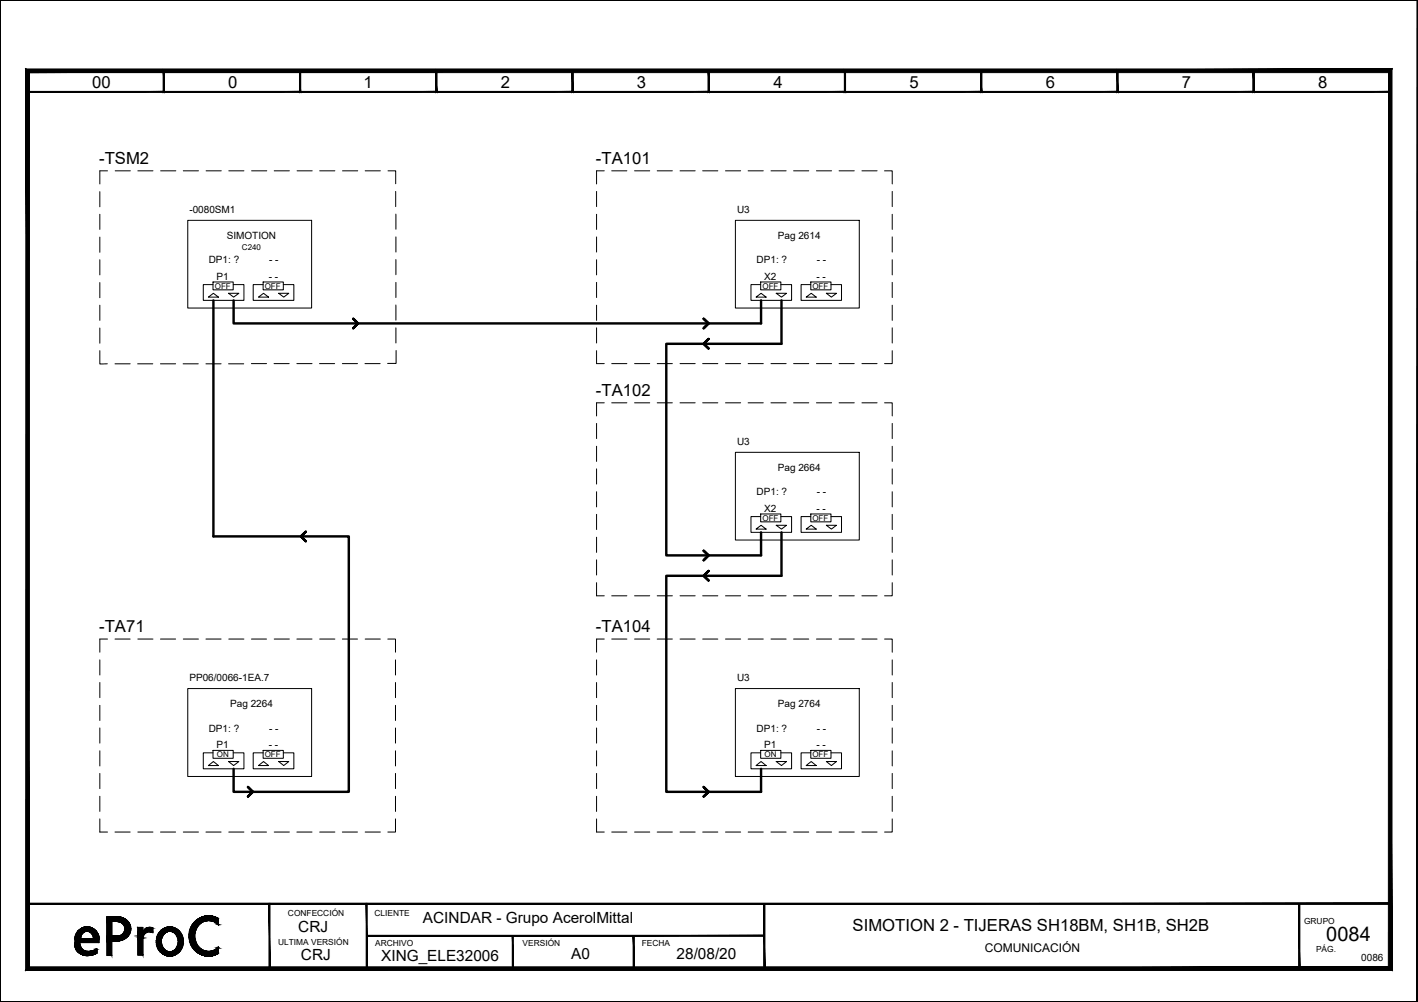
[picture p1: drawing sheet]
<svg xmlns="http://www.w3.org/2000/svg" width="297mm" height="210mm" viewBox="0 0 297 210" stroke-linecap="round" stroke-linejoin="round" font-family="sans-serif">
<defs><g id="words">
<text font-size="4.2" x="277.8" y="197.1">0084</text>
<g font-size="3.5">
<text x="19.3" y="18.3">00</text>
<text x="47.8" y="18.3">0</text>
<text x="76.1" y="18.4">1</text>
<text x="104.9" y="18.4">2</text>
<text x="133.4" y="18.3">3</text>
<text x="162.1" y="18.4">4</text>
<text x="190.5" y="18.3">5</text>
<text x="219.1" y="18.3">6</text>
<text x="247.6" y="18.4">7</text>
<text x="276.1" y="18.3">8</text>
<text x="20.8" y="34.3">-TSM2</text>
<text x="124.8" y="34.3">-TA101</text>
<text x="124.8" y="82.9">-TA102</text>
<text x="20.8" y="132.4">-TA71</text>
<text x="124.8" y="132.4">-TA104</text>
<text x="178.6" y="195.1">SIMOTION 2 - TIJERAS SH18BM, SH1B, SH2B</text>
</g>
<g font-size="3.2">
<text x="62.5" y="195.2">CRJ</text>
<text x="88.6" y="193.4">ACINDAR - Grupo AcerolMittal</text>
<text x="63" y="201.1">CRJ</text>
<text x="79.8" y="201.4">XING_ELE32006</text>
<text x="119.6" y="200.8">A0</text>
<text x="141.7" y="200.9">28/08/20</text>
</g>
<text font-size="2.5" x="206.3" y="199.5">COMUNICACIÓN</text>
<g font-size="2.1">
<text x="39.7" y="44.7">-0080SM1</text>
<text x="154.4" y="44.7">U3</text>
<text x="47.5" y="50">SIMOTION</text>
<text x="162.9" y="50">Pag 2614</text>
<text x="43.7" y="55.1">DP1: ?</text>
<text x="45.4" y="58.6">P1</text>
<text x="56.3" y="58.6">- -</text>
<text x="56.4" y="55.1">- -</text>
<text x="158.5" y="55.1">DP1: ?</text>
<text x="160.1" y="58.6">X2</text>
<text x="171" y="58.6">- -</text>
<text x="171.1" y="55.1">- -</text>
<text x="154.4" y="93.3">U3</text>
<text x="162.9" y="98.6">Pag 2664</text>
<text x="158.5" y="103.7">DP1: ?</text>
<text x="160.1" y="107.2">X2</text>
<text x="171" y="107.2">- -</text>
<text x="171.1" y="103.7">- -</text>
<text x="39.7" y="142.8">PP06/0066-1EA.7</text>
<text x="154.4" y="142.8">U3</text>
<text x="48.2" y="148.1">Pag 2264</text>
<text x="162.9" y="148.1">Pag 2764</text>
<text x="43.7" y="153.3">DP1: ?</text>
<text x="56.4" y="153.3">- -</text>
<text x="158.5" y="153.3">DP1: ?</text>
<text x="171.1" y="153.3">- -</text>
<text x="45.4" y="156.7">P1</text>
<text x="56.3" y="156.7">- -</text>
<text x="160.1" y="156.7">P1</text>
<text x="171" y="156.7">- -</text>
<text x="285.2" y="201.3">0086</text>
</g>
<g font-size="1.8">
<text x="60.3" y="191.8">CONFECCIÓN</text>
<text x="78.4" y="191.8">CLIENTE</text>
<text x="58.3" y="197.9">ULTIMA VERSIÓN</text>
<text x="273.2" y="193.5">GRUPO</text>
<text x="78.6" y="198.2">ARCHIVO</text>
<text x="109.5" y="198.2">VERSIÓN</text>
<text x="134.5" y="198.2">FECHA</text>
<text x="275.7" y="199.5">PÁG.</text>
</g>
<g font-size="1.7">
<text x="50.7" y="52.3">C240</text>
<text x="45" y="60.5">OFF</text>
<text x="55.5" y="60.5">OFF</text>
<text x="159.7" y="60.5">OFF</text>
<text x="170.2" y="60.5">OFF</text>
<text x="159.7" y="109.1">OFF</text>
<text x="170.2" y="109.1">OFF</text>
<text x="45.4" y="158.6">ON</text>
<text x="55.5" y="158.6">OFF</text>
<text x="160.1" y="158.6">ON</text>
<text x="170.2" y="158.6">OFF</text>
</g>
</g></defs>
<!-- layer: eProC - L2 -->
<g fill="#000" stroke="#000" stroke-width=".21">
<path d="M15.8 198.7h1.3zM16.9 199.8h3.1zM18.2 194.2h.1zM18.6 199.3h1.7zM24.5 193h2.3zM24.6 196.1h2.2zM24.6 193.1h2.2zM24.7 193.1h2.1zM24.7 196.1h2.1zM24.8 193.1h2zM24.9 193.1h1.9zM25.1 193.1h1.8z"/>
<path d="M25.4 193.3h1.6zM26.1 194.1h1.2zM31.3 194.3h.2zM40.2 198.3h1.4zM40.3 193.9h1.3zM41.8 199.8h3.8zM41.8 192.3h3.8zM42.1 192.2h3.2zM43.5 191.9h.4zM17.4 200h1.9zM17.4 200.1h1.8zM18.2 200.2h.1z"/>
<path d="M43.5 200.3h.4z"/>
<path d="M0 0l296.8 .1zM0 0h296.9z"/>
<path d="M5.6 19.4h28.8l-.2-.3zM5.6 19.4l.3-.3h28.3zM5.6 14.7v4.7l.3-.3zM5.6 14.7l.3 .3v4.1zM5.6 14.7l.3 .3 28.5-.3zM5.9 15l28.5-.3-.2 .3zM34.4 14.7l-.2 .3 .2 4.4zM34.2 15l.2 4.4-.2-.3z"/>
<path d="M34.2 19.4h28.8l-.3-.3zM34.2 19.4l.2-.3h28.3zM34.2 14.7v4.7l.2-.3zM34.2 14.7l.2 .3v4.1zM34.2 14.7l.2 .3 28.6-.3zM34.4 15l28.6-.3-.3 .3zM62.7 15l.3 4.4v-4.7zM62.7 15l.3 4.4-.3-.3z"/>
<path d="M62.7 19.4h28.8l-.2-.3zM62.7 19.4l.2-.3h28.4zM62.7 14.7v4.7l.2-.3zM62.7 14.7l.2 .3v4.1zM62.7 14.7l.2 .3 28.6-.3zM62.9 15l28.6-.3-.2 .3zM91.3 15l.2 4.4v-4.7zM91.3 15l.2 4.4-.2-.3z"/>
<path d="M91.3 19.4h28.8l-.3-.3zM91.3 19.4l.2-.3h28.3zM91.3 14.7v4.7l.2-.3zM91.3 14.7l.2 .3v4.1zM91.3 14.7l.2 .3 28.6-.3zM91.5 15l28.6-.3-.3 .3zM119.8 15l.3 4.4v-4.7zM119.8 15l.3 4.4-.3-.3z"/>
<path d="M119.8 19.4h28.8l-.2-.3zM119.8 19.4l.3-.3h28.3zM119.8 14.7v4.7l.3-.3zM119.8 14.7l.3 .3v4.1zM119.8 14.7l.3 .3 28.5-.3zM120.1 15l28.5-.3-.2 .3zM148.6 14.7l-.2 .3 .2 4.4zM148.4 15l.2 4.4-.2-.3z"/>
<path d="M148.3 19.4h28.8l-.2-.3zM148.3 19.4l.3-.3h28.3zM148.3 14.7v4.7l.3-.3zM148.3 14.7l.3 .3v4.1zM148.3 14.7l.3 .3 28.5-.3zM148.6 15l28.5-.3-.2 .3zM177.1 14.7l-.2 .3 .2 4.4zM176.9 15l.2 4.4-.2-.3z"/>
<path d="M176.9 19.4h28.8l-.3-.3zM176.9 19.4l.2-.3h28.3zM176.9 14.7v4.7l.2-.3zM176.9 14.7l.2 .3v4.1zM176.9 14.7l.2 .3 28.6-.3zM177.1 15l28.6-.3-.3 .3zM205.7 14.7l-.3 .3 .3 4.4zM205.4 15l.3 4.4-.3-.3z"/>
<path d="M205.4 19.4h28.8l-.2-.3zM205.4 19.4l.3-.3h28.3zM205.4 14.7v4.7l.3-.3zM205.4 14.7l.3 .3v4.1zM205.4 14.7l.3 .3 28.5-.3zM205.7 15l28.5-.3-.2 .3zM234.2 14.7l-.2 .3 .2 4.4zM234 15l.2 4.4-.2-.3z"/>
<path d="M234 19.4h28.8l-.3-.3zM234 19.4l.2-.3h28.3zM234 14.7v4.7l.2-.3zM234 14.7l.2 .3v4.1zM234 14.7l.2 .3 28.6-.3zM234.2 15l28.6-.3-.3 .3zM262.8 14.7l-.3 .3 .3 4.4zM262.5 15l.3 4.4-.3-.3z"/>
<path d="M262.5 19.4h28.8l-.3-.3zM262.5 19.4l.2-.3h28.3zM262.5 14.7v4.7l.2-.3zM262.5 14.7l.2 .3v4.1zM262.5 14.7l.2 .3 28.6-.3zM262.7 15l28.6-.3-.3 .3zM291.3 14.7l-.3 .3 .3 4.4zM291 15l.3 4.4-.3-.3z"/>
<path d="M296.8 .1v209.7l.1-209.8zM296.9 0v209.9z"/>
<path d="M5.8 189.2v.3l285.4-.3zM5.8 189.5l285.4-.3v.3z"/>
<path d="M15.7 196.5h1.2zM15.7 196.5h1.2z"/>
<path d="M15.7 196.5h1.1zM15.7 196.5h1.1z"/>
<path d="M15.7 196.6h1.1zM15.7 196.6h1.1z"/>
<path d="M15.7 198h1zM15.7 198h1z"/>
<path d="M15.7 198h1zM15.7 198h1z"/>
<path d="M15.7 198h1.1zM15.7 198h1.1z"/>
<path d="M15.7 198.1h1.1zM15.7 198.1h1.1z"/>
<path d="M15.7 198.1h1.1zM15.7 198.1h1.1z"/>
<path d="M15.7 198.2h1.1zM15.7 198.2h1.1z"/>
<path d="M15.7 198.2h1.1zM15.7 198.2h1.1z"/>
<path d="M15.7 198.3h1.1zM15.7 198.3h1.1z"/>
<path d="M15.7 196.3h1.2zM15.7 196.3h1.2z"/>
<path d="M15.7 196.3h1.2zM15.7 196.3h1.2z"/>
<path d="M15.7 196.4h1.2zM15.7 196.4h1.2z"/>
<path d="M15.7 196.4h1.2zM15.7 196.4h1.2z"/>
<path d="M15.7 198.3h1.1zM15.7 198.3h1.1z"/>
<path d="M15.7 198.4h1.2zM15.7 198.4h1.2z"/>
<path d="M15.8 196.1h1.1zM15.8 196.1h1.1z"/>
<path d="M15.8 196.1h1.1zM15.8 196.1h1.1z"/>
<path d="M15.8 196.1h1.1zM15.8 196.1h1.1z"/>
<path d="M15.8 196.2h1.1zM15.8 196.2h1.1z"/>
<path d="M15.8 198.5h1.1zM15.8 198.5h1.1z"/>
<path d="M15.8 198.6h1.2zM15.8 198.6h1.2z"/>
<path d="M15.8 196h1.2zM15.8 196h1.2z"/>
<path d="M15.8 196.1h1.2zM15.8 196.1h1.2z"/>
<path d="M15.8 198.6h1.2zM15.8 198.6h1.2z"/>
<path d="M15.9 195.9h1.1zM15.9 195.9h1.1z"/>
<path d="M15.9 198.8h1.2zM15.9 198.8h1.2z"/>
<path d="M15.9 195.8h1.2zM15.9 195.8h1.2z"/>
<path d="M15.9 195.8h1.2zM15.9 195.8h1.2z"/>
<path d="M16 195.7h1.1zM16 195.7h1.1z"/>
<path d="M16 195.7h1.1zM16 195.7h1.1z"/>
<path d="M16 195.6h1.2zM16 195.6h1.2z"/>
<path d="M16 195.6h1.2zM16 195.6h1.2z"/>
<path d="M16 195.5h1.3zM16 195.5h1.3z"/>
<path d="M16 195.5h1.3zM16 195.5h1.3z"/>
<path d="M16 199.1h1.4zM16 199.1h1.4z"/>
<path d="M16.1 195.3h1.4zM16.1 195.3h1.4z"/>
<path d="M16.1 199.2h1.6zM16.1 199.2h1.6zM16.1 199.2h1.6zM16.1 199.2h1.6z"/>
<path d="M16.2 195.3h1.3zM16.2 195.3h1.3z"/>
<path d="M16.2 199.2h1.6zM16.2 199.2h1.6z"/>
<path d="M16.2 195.2h1.5zM16.2 195.2h1.5z"/>
<path d="M16.2 195.2h1.5zM16.2 195.2h1.5z"/>
<path d="M16.2 199.3h1.7zM16.2 199.3h1.7z"/>
<path d="M16.2 199.3h1.7zM16.2 199.3h1.7z"/>
<path d="M16.3 195.2h1.4zM16.3 195.2h1.4z"/>
<path d="M16.3 195.1h1.8zM16.3 195.1h1.8z"/>
<path d="M15.7 197.5h1zM15.7 197.5h1z"/>
<path d="M15.7 197.5h1zM15.7 197.5h1z"/>
<path d="M15.7 197.5l1 .1zM15.7 197.5l1 .1z"/>
<path d="M15.7 197.6h1zM15.7 197.6h1z"/>
<path d="M15.7 197.6l1 .1zM15.7 197.6l1 .1z"/>
<path d="M15.7 197.7h1zM15.7 197.7h1z"/>
<path d="M15.7 197.7l1 .1zM15.7 197.7l1 .1z"/>
<path d="M15.7 197.8h1zM15.7 197.8h1z"/>
<path d="M15.7 197.8h1zM15.7 197.8h1z"/>
<path d="M15.7 197.8l1 .1zM15.7 197.8l1 .1z"/>
<path d="M15.7 197.9h1zM15.7 197.9h1z"/>
<path d="M15.7 197.9l1 .1zM15.7 197.9l1 .1z"/>
<path d="M15.7 198h1zM15.7 198h1z"/>
<path d="M15.7 198h1.1zM15.7 198h1.1z"/>
<path d="M15.7 198l1.1 .1zM15.7 198l1.1 .1z"/>
<path d="M15.7 198.1h1.1zM15.7 198.1h1.1z"/>
<path d="M15.7 198.1l1.1 .1zM15.7 198.1l1.1 .1z"/>
<path d="M15.7 198.2h1.1zM15.7 198.2h1.1z"/>
<path d="M15.7 198.2l1.1 .1zM15.7 198.2l1.1 .1z"/>
<path d="M15.7 198.3h1.1zM15.7 198.3h1.1zM15.7 198.3h1.1zM15.7 198.3h1.1z"/>
<path d="M16.8 199.8h3.3zM16.8 199.8h3.3z"/>
<path d="M15.7 196.5l1.1 .1zM15.7 196.5l1.1 .1z"/>
<path d="M15.7 196.6h1.1zM15.7 196.6h1.1z"/>
<path d="M15.7 198.3h1.1zM15.7 198.3h1.1z"/>
<path d="M15.7 198.3l1.2 .1zM15.7 198.3l1.2 .1z"/>
<path d="M15.8 196.2h1.1zM15.8 196.2h1.1z"/>
<path d="M15.7 196.2l1.2 .1zM15.7 196.2l1.2 .1z"/>
<path d="M15.7 196.3h1.2zM15.7 196.3h1.2z"/>
<path d="M15.7 196.3l1.2 .1zM15.7 196.3l1.2 .1z"/>
<path d="M15.7 196.4h1.2zM15.7 196.4h1.2z"/>
<path d="M15.7 196.4h1.2zM15.7 196.4h1.2z"/>
<path d="M15.7 196.4l1.2 .1zM15.7 196.4l1.2 .1z"/>
<path d="M15.7 196.5h1.2zM15.7 196.5h1.1z"/>
<path d="M15.7 198.4h1.2zM15.7 198.4h1.2z"/>
<path d="M15.7 198.4l1.2 .1zM15.7 198.4l1.2 .1z"/>
<path d="M15.8 196.1h1.1zM15.8 196.1h1.1z"/>
<path d="M15.8 196.1h1.1zM15.8 196.1l1.1 .1z"/>
<path d="M15.7 198.5h1.2zM15.7 198.5h1.2z"/>
<path d="M15.7 198.5h1.2zM15.7 198.5h1.2z"/>
<path d="M15.8 198.5l1.2 .1zM15.8 198.5l1.2 .1z"/>
<path d="M15.8 195.9h1.2zM15.8 195.9h1.2z"/>
<path d="M15.8 195.9l1.2 .1zM15.8 195.9l1.2 .1z"/>
<path d="M15.8 196h1.2zM15.8 196h1.2z"/>
<path d="M15.8 196l1.2 .1zM15.8 196l1.2 .1z"/>
<path d="M15.8 196.1h1.2zM15.8 196.1h1.1z"/>
<path d="M15.8 198.6h1.2zM15.8 198.6h1.2zM15.8 198.6h1.2zM15.8 198.6h1.2z"/>
<path d="M15.8 198.6h1.2zM15.8 198.6h1.2z"/>
<path d="M15.9 195.8h1.1zM15.9 195.8h1.2z"/>
<path d="M15.9 195.8l1.1 .1zM15.9 195.8l1.1 .1z"/>
<path d="M15.9 195.9h1.1zM15.9 195.9h1.1z"/>
<path d="M15.8 198.6h1.2zM15.8 198.6h1.2z"/>
<path d="M15.8 198.6l1.3 .1zM15.8 198.6l1.3 .1zM15.8 198.7h1.3zM15.8 198.7h1.3z"/>
<path d="M15.9 195.8h1.2zM15.9 195.8h1.2z"/>
<path d="M15.9 195.8h1.2zM15.9 195.8h1.2z"/>
<path d="M15.8 198.7h1.3zM15.8 198.7h1.3zM15.8 198.7h1.3z"/>
<path d="M15.9 195.7l1.2 .1zM15.9 195.7l1.2 .1z"/>
<path d="M15.9 195.8h1.2zM15.9 195.8h1.2z"/>
<path d="M15.9 198.7l1.2 .1zM15.9 198.7l1.2 .1z"/>
<path d="M16 195.6h1.1zM16 195.6h1.2z"/>
<path d="M16 195.6l1.1 .1zM16 195.6l1.1 .1z"/>
<path d="M16 195.7h1.1zM16 195.7h1.1z"/>
<path d="M15.9 198.8h1.2zM15.9 198.8h1.2z"/>
<path d="M15.9 198.8h1.2zM15.9 198.8h1.2z"/>
<path d="M15.9 198.8h1.2zM15.9 198.8h1.2z"/>
<path d="M15.9 198.8l1.3 .1zM15.9 198.8l1.3 .1zM15.9 198.9h1.3zM15.9 198.9h1.3z"/>
<path d="M17.1 200h2.5zM17.1 200h2.5z"/>
<path d="M16 195.6h1.2zM16 195.6h1.2z"/>
<path d="M16 195.6h1.2zM16 195.6h1.3z"/>
<path d="M16 195.6h1.2zM16 195.6h1.2z"/>
<path d="M15.9 198.9h1.3zM15.9 198.9h1.3z"/>
<path d="M15.9 198.9h1.3zM15.9 198.9h1.3z"/>
<path d="M15.9 198.9h1.3zM15.9 198.9h1.3z"/>
<path d="M16 198.9h1.3zM16 198.9h1.3zM16 198.9h1.3zM16 198.9h1.3z"/>
<path d="M16 195.5l1.3 .1zM16 195.5l1.3 .1z"/>
<path d="M16.1 195.5h1.2zM16 195.5h1.3z"/>
<path d="M16 195.5h1.3zM16 195.5h1.3z"/>
<path d="M16 198.9h1.3zM16 198.9h1.3z"/>
<path d="M16 198.9l1.3 .1zM16 198.9l1.3 .1z"/>
<path d="M16 199h1.4zM16 199h1.4z"/>
<path d="M16.1 195.4h1.3zM16.1 195.4h1.3z"/>
<path d="M16.1 195.4h1.3zM16.1 195.4l1.2 .1z"/>
<path d="M16 199h1.4zM16 199h1.4zM16 199h1.4zM16 199h1.4z"/>
<path d="M16.1 195.4h1.3zM16.1 195.4h1.3z"/>
<path d="M16.1 195.4h1.3zM16.1 195.4h1.3z"/>
<path d="M16.1 195.4h1.3zM16.1 195.4h1.3z"/>
<path d="M16 199h1.4zM16 199h1.4z"/>
<path d="M16 199l1.4 .1zM16 199l1.4 .1z"/>
<path d="M16.1 195.3h1.3zM16.1 195.3h1.4z"/>
<path d="M16.1 195.3l1.3 .1zM16.1 195.3l1.3 .1z"/>
<path d="M16 199.1h1.5zM16 199.1h1.5z"/>
<path d="M16 199.1h1.5zM16 199.1h1.5zM16 199.1h1.5zM16 199.1h1.5z"/>
<path d="M16 199.1h1.5zM16 199.1h1.5z"/>
<path d="M16.2 195.3h1.3zM16.2 195.3h1.4z"/>
<path d="M16.2 195.3h1.3zM16.2 195.3h1.3z"/>
<path d="M16.2 195.3h1.4zM16.2 195.3h1.4z"/>
<path d="M16.1 199.1h1.5zM16.1 199.1h1.5z"/>
<path d="M16.1 199.1l1.5 .1zM16.1 199.1l1.5 .1z"/>
<path d="M16.2 195.3h1.4zM16.2 195.3h1.4z"/>
<path d="M16.1 199.2h1.5zM16.1 199.2h1.5z"/>
<path d="M16.1 199.2h1.5zM16.1 199.2h1.5z"/>
<path d="M16.1 199.2h1.6zM16.1 199.2h1.6z"/>
<path d="M16.2 195.2h1.5zM16.2 195.2h1.5z"/>
<path d="M16.2 195.2h1.5zM16.2 195.2l1.4 .1z"/>
<path d="M16.1 199.2h1.6zM16.1 199.2h1.6z"/>
<path d="M16.1 199.2h1.6zM16.1 199.2h1.6z"/>
<path d="M16.3 195.2h1.4zM16.3 195.2h1.5z"/>
<path d="M16.3 195.2h1.4zM16.3 195.2h1.4z"/>
<path d="M16.3 195.2h1.5zM16.3 195.2h1.5z"/>
<path d="M16.2 199.2h1.6zM16.2 199.2h1.6z"/>
<path d="M16.3 195.1h1.5zM16.3 195.1h1.6z"/>
<path d="M16.3 195.1l1.5 .1zM16.3 195.1l1.5 .1z"/>
<path d="M16.2 199.2h1.6zM16.2 199.2h1.6z"/>
<path d="M16.3 195.1h1.6zM16.3 195.1h1.6z"/>
<path d="M16.3 195.1h1.6zM16.3 195.1h1.6z"/>
<path d="M16.2 199.2h1.7zM16.2 199.2h1.7z"/>
<path d="M16.2 199.2l1.7 .1zM16.2 199.2l1.7 .1z"/>
<path d="M16.3 195.1h1.6zM16.3 195.1h1.6z"/>
<path d="M16.2 199.3h1.7zM16.2 199.3h1.7z"/>
<path d="M16.3 195.1h1.6zM16.3 195.1h1.7z"/>
<path d="M16.3 195.1h1.7zM16.3 195.1h1.7z"/>
<path d="M16.3 195.1h1.7zM16.3 195.1h1.7z"/>
<path d="M16.2 199.3h1.8zM16.2 199.3h1.8z"/>
<path d="M16.3 195.1h1.7zM16.3 195.1h1.8z"/>
<path d="M16.2 199.3h1.8zM16.2 199.3h1.8z"/>
<path d="M16.2 199.3h1.9zM16.2 199.3h1.9z"/>
<path d="M16.3 195.1h1.8zM16.3 195.1h1.8z"/>
<path d="M16.3 195.1h1.8zM16.3 195.1h1.9z"/>
<path d="M16.2 199.3h1.9zM16.2 199.3h1.9z"/>
<path d="M16.3 195.1h1.9zM16.3 195.1h1.9z"/>
<path d="M16.2 199.3h2zM16.2 199.3h2z"/>
<path d="M16.2 199.3h2zM16.2 199.3h2z"/>
<path d="M16.2 199.3h2zM16.2 199.3h2z"/>
<path d="M18.2 194.2h.1zM18.1 194.2h.2z"/>
<path d="M16.2 199.3h2.1zM16.2 199.3h2.1zM16.2 199.3h2.1zM16.2 199.3h2.1z"/>
<path d="M18.1 194.2h.3zM18.1 194.2h.3z"/>
<path d="M16.2 199.3h2.1zM16.2 199.3h2.1z"/>
<path d="M16.2 199.3h2.2zM16.2 199.3h2.2z"/>
<path d="M18.1 194.2h.3zM18 194.2h.4z"/>
<path d="M18 194.2h.5zM18 194.2h.5z"/>
<path d="M18.4 195.1h1.8zM18.4 195.1h1.8z"/>
<path d="M16.3 199.3h2.2zM16.3 199.3h2.2z"/>
<path d="M18 194.2h.5zM17.9 194.2h.6z"/>
<path d="M16.3 199.3h2.2zM16.3 199.3h2.2z"/>
<path d="M17.9 194.2h.7zM17.9 194.2h.7z"/>
<path d="M17.9 194.2h.7zM17.8 194.2h.8z"/>
<path d="M17.8 194.2h.9zM17.8 194.2h.9z"/>
<path d="M18.6 195.1h1.6zM18.6 195.1h1.6z"/>
<path d="M17.8 194.2h1zM17.7 194.2h1.1z"/>
<path d="M17.7 194.2h1.1zM17.7 194.2h1.1z"/>
<path d="M17.7 194.2h1.1zM17.6 194.2h1.2z"/>
<path d="M17.6 194.2h1.3zM17.6 194.2h1.3z"/>
<path d="M18.8 195.2h1.4zM18.8 195.2h1.4z"/>
<path d="M17.6 194.2l1.3 .1zM17.6 194.2l1.3 .1z"/>
<path d="M17.5 194.3h1.5zM17.5 194.3h1.5z"/>
<path d="M17.5 194.3h1.5zM17.4 194.3h1.6z"/>
<path d="M19 195.3h1.3zM19 195.3h1.3z"/>
<path d="M17.4 194.3h1.7zM17.4 194.3h1.7z"/>
<path d="M19 195.4h1.4zM19 195.4h1.4z"/>
<path d="M17.4 194.3h1.7zM17.3 194.3h1.8z"/>
<path d="M19.1 195.4h1.3zM19.1 195.4h1.3z"/>
<path d="M17.3 194.3l1.9 .1zM17.3 194.3l1.9 .1z"/>
<path d="M19.1 195.5h1.3zM19.1 195.5h1.3z"/>
<path d="M19.1 195.5h1.3zM19.1 195.5h1.3z"/>
<path d="M17.3 194.4h1.9zM17.2 194.4h2z"/>
<path d="M19.2 195.5h1.2zM19.2 195.5h1.2z"/>
<path d="M17.2 194.4h2.1zM17.2 194.4h2.1z"/>
<path d="M19.2 195.6h1.2zM19.2 195.6h1.2z"/>
<path d="M19.2 195.6h1.2zM19.2 195.6h1.2z"/>
<path d="M17.2 194.4h2.1zM17.1 194.4h2.2z"/>
<path d="M17.1 194.4l2.2 .1zM17.1 194.4l2.2 .1z"/>
<path d="M17.1 194.5h2.3zM17.1 194.5h2.3z"/>
<path d="M19.3 195.8h1.2zM19.3 195.8h1.2z"/>
<path d="M17.1 194.5h2.3zM17.1 194.5h2.3z"/>
<path d="M19.4 195.8h1.2zM19.4 195.8h1.2z"/>
<path d="M19.4 195.8h1.2zM19.4 195.8h1.2z"/>
<path d="M17 194.5h2.5zM17 194.5h2.5z"/>
<path d="M19.4 195.8h1.2zM19.4 195.8h1.2z"/>
<path d="M19.4 195.9h1.2zM19.4 195.9h1.2z"/>
<path d="M17 194.5h2.6zM16.9 194.5h2.7z"/>
<path d="M19.5 195.9h1.1zM19.5 195.9h1.1z"/>
<path d="M19.5 196h1.1zM19.5 196h1.1z"/>
<path d="M17.3 200h2.2zM17.3 200h2.2z"/>
<path d="M17.3 200h2.2zM17.3 200h2.1zM17.3 200h2.1zM17.3 200h2.1z"/>
<path d="M19.5 196.1h1.2zM19.5 196.1h1.2z"/>
<path d="M19.5 196.1h1.2zM19.5 196.1h1.2z"/>
<path d="M19.5 196.1h1.2zM19.5 196.1h1.2z"/>
<path d="M19.5 196.1h1.2zM19.5 196.1h1.2z"/>
<path d="M16.9 194.5l2.7 .1zM16.9 194.5l2.7 .1z"/>
<path d="M19.6 196.2h1.1zM19.6 196.2h1.1z"/>
<path d="M19.6 196.3h1.1zM19.6 196.3h1.1z"/>
<path d="M19.6 196.3h1.1zM19.6 196.3h1.1z"/>
<path d="M19.6 196.4h1.1zM19.6 196.4h1.1z"/>
<path d="M17.2 200h2.4zM17.2 200h2.3z"/>
<path d="M16.9 194.6h2.7zM16.9 194.6h2.7z"/>
<path d="M19.6 196.4h1.1zM19.6 196.4h1.1z"/>
<path d="M19.6 196.5h1.1zM19.6 196.5h1.1z"/>
<path d="M19.6 196.5h1.1zM19.6 196.5h1.1z"/>
<path d="M19.6 196.6h1.1zM19.6 196.6h1.1z"/>
<path d="M16.8 194.6h2.9zM16.8 194.6h2.9z"/>
<path d="M17.1 200h2.5zM17.1 200h2.5zM17.2 200h2.4zM17.2 200h2.4z"/>
<path d="M16.8 194.6l2.9 .1zM16.8 194.6l2.9 .1z"/>
<path d="M17.1 200h2.6zM17.1 200h2.5z"/>
<path d="M16.8 194.7h3zM16.7 194.7h3.1z"/>
<path d="M17.1 199.9h2.6zM17.1 199.9h2.7z"/>
<path d="M17.1 199.9h2.6zM17.1 199.9l2.6 .1zM17.1 200h2.6zM17.1 200h2.6z"/>
<path d="M16.7 194.7h3.1zM16.7 194.7h3.1z"/>
<path d="M16.7 194.7h3.1zM16.6 194.7h3.2z"/>
<path d="M16.6 194.7l3.3 .1zM16.6 194.7l3.3 .1z"/>
<path d="M17 199.9h2.8zM17 199.9h2.8z"/>
<path d="M16.6 194.8h3.3zM16.6 194.8h3.3z"/>
<path d="M17 199.9h2.9zM17 199.9h2.9z"/>
<path d="M17 199.9h2.9zM17 199.9h2.8zM17 199.9h2.8zM17 199.9h2.8z"/>
<path d="M16.6 194.8l3.3 .1zM16.6 194.8l3.3 .1z"/>
<path d="M16.5 194.9h3.5zM16.5 194.9h3.5z"/>
<path d="M16.9 199.9h3zM16.9 199.9h3z"/>
<path d="M16.5 194.9l3.5 .1zM16.5 194.9l3.5 .1z"/>
<path d="M16.9 199.8h3.1zM16.9 199.8l3 .1z"/>
<path d="M16.4 195h3.7zM16.4 195h3.7z"/>
<path d="M16.8 199.8h3.2zM16.8 199.8h3.3z"/>
<path d="M16.8 199.8h3.2zM16.8 199.8h3.2zM16.9 199.8h3.1z"/>
<path d="M16.4 195h3.7zM16.4 195h3.7z"/>
<path d="M16.4 195l3.7 .1zM16.4 195l3.7 .1z"/>
<path d="M16.3 195.1h3.9zM16.3 195.1h3.9z"/>
<path d="M16.8 199.8h3.3zM16.8 199.8h3.3z"/>
<path d="M18.2 195.1h2zM18.2 195.1h2z"/>
<path d="M18.3 195.1h1.9zM18.3 195.1h1.9z"/>
<path d="M18.3 195.1h1.9zM18.3 195.1h1.9z"/>
<path d="M18.4 195.1h1.8zM18.4 195.1h1.8z"/>
<path d="M18.4 195.1h1.8zM18.4 195.1h1.8z"/>
<path d="M18.5 195.1h1.7zM18.5 195.1h1.7z"/>
<path d="M18.5 195.1h1.7zM18.5 195.1h1.7z"/>
<path d="M18.5 195.1h1.7zM18.5 195.1h1.7z"/>
<path d="M18.5 195.1h1.7zM18.5 195.1h1.7z"/>
<path d="M16.8 199.7h3.4zM16.8 199.7h3.4z"/>
<path d="M16.8 199.7h3.4zM16.8 199.7l3.3 .1z"/>
<path d="M18.6 195.1h1.6zM18.6 195.1h1.6z"/>
<path d="M18.6 195.1l1.6 .1zM18.6 195.1l1.6 .1z"/>
<path d="M18.6 195.2h1.6zM18.6 195.2h1.6z"/>
<path d="M18.7 195.2h1.5zM18.7 195.2h1.5z"/>
<path d="M18.7 195.2h1.5zM18.7 195.2h1.5z"/>
<path d="M18.8 195.2h1.4zM18.8 195.2h1.4z"/>
<path d="M18.8 195.2h1.4zM18.8 195.2h1.4z"/>
<path d="M18.8 195.2h1.4zM18.8 195.2h1.4z"/>
<path d="M18.8 195.2l1.5 .1zM18.8 195.2l1.5 .1z"/>
<path d="M16.7 199.7h3.5zM16.7 199.7h3.5z"/>
<path d="M18.8 195.3h1.5zM18.8 195.3h1.5z"/>
<path d="M18.9 195.3h1.4zM18.9 195.3h1.4z"/>
<path d="M18.9 195.3h1.4zM18.9 195.3h1.4z"/>
<path d="M18.9 195.3h1.4zM18.9 195.3h1.4z"/>
<path d="M20.2 198.9h.1zM20.1 198.9h.2z"/>
<path d="M20.1 198.9h.2zM20 198.9h.3z"/>
<path d="M20 198.9h.3zM20 198.9h.3z"/>
<path d="M20 198.9l.3 .1zM20 198.9l.3 .1z"/>
<path d="M19.9 199h.4zM19.9 199h.4z"/>
<path d="M19.9 199h.4zM19.9 199h.4z"/>
<path d="M19.9 199h.4zM19.8 199h.5z"/>
<path d="M19.8 199l.5 .1zM19.8 199l.5 .1z"/>
<path d="M19.7 199.1h.6zM19.7 199.1h.6z"/>
<path d="M19.7 199.1h.6zM19.7 199.1h.6z"/>
<path d="M19.6 199.1h.7zM19.6 199.1h.7z"/>
<path d="M19.6 199.1l.7 .1zM19.6 199.1l.7 .1z"/>
<path d="M19.5 199.2h.8zM19.5 199.2h.8z"/>
<path d="M19.5 199.2h.8zM19.5 199.2h.8z"/>
<path d="M19.4 199.2h.9zM19.3 199.2h1z"/>
<path d="M19.3 199.2h1zM19.3 199.2h1z"/>
<path d="M19.3 199.2h1zM19.3 199.2h1z"/>
<path d="M19.3 199.2h1zM19.2 199.2h1.1z"/>
<path d="M19.2 199.2h1.1zM19.1 199.2h1.2z"/>
<path d="M19.1 199.2l1.2 .1zM19.1 199.3h1.2z"/>
<path d="M19.1 199.3h1.2zM19 199.3h1.3z"/>
<path d="M19 199.3h1.3zM19 199.3h1.3z"/>
<path d="M19 199.3h1.3zM18.9 199.3h1.4z"/>
<path d="M18.9 199.3h1.4zM18.8 199.3h1.5z"/>
<path d="M18.8 199.3h1.5zM18.8 199.3h1.5z"/>
<path d="M18.8 199.3h1.5zM18.8 199.3h1.5z"/>
<path d="M18.8 199.3h1.5zM18.7 199.3h1.6z"/>
<path d="M18.7 199.3h1.6zM18.6 199.3h1.7z"/>
<path d="M18.6 199.3h1.7zM18.6 199.3h1.7zM18.5 199.3h1.8z"/>
<path d="M18.5 199.3h1.8zM18.5 199.3h1.8z"/>
<path d="M16.3 199.3l4 .1zM16.3 199.3l4 .1z"/>
<path d="M16.3 199.4h4zM16.3 199.4h4z"/>
<path d="M16.3 199.4h4zM16.3 199.4h4z"/>
<path d="M16.3 199.4h4zM16.3 199.4h4z"/>
<path d="M16.4 199.4l3.9 .1zM16.4 199.4l3.9 .1z"/>
<path d="M16.4 199.5h3.9zM16.4 199.5h3.9z"/>
<path d="M16.4 199.5h3.9zM16.4 199.5h3.9z"/>
<path d="M16.5 199.5l3.8 .1zM16.5 199.5l3.8 .1z"/>
<path d="M16.5 199.6h3.8zM16.5 199.6h3.8z"/>
<path d="M16.6 199.6l3.7 .1zM16.6 199.6l3.7 .1z"/>
<path d="M16.6 199.7h3.7zM16.6 199.7h3.7z"/>
<path d="M16.6 199.7h3.7zM16.6 199.7h3.7zM16.7 199.7h3.6zM16.7 199.7h3.6z"/>
<path d="M16.7 199.7h3.6zM16.7 199.7h3.5zM16.7 199.7h3.5zM16.7 199.7h3.5z"/>
<path d="M19 195.3h1.3zM19 195.3h1.3z"/>
<path d="M19 195.3h1.3zM19 195.3h1.3z"/>
<path d="M19 195.3l1.3 .1zM19 195.3l1.3 .1z"/>
<path d="M19 195.4h1.4zM19 195.4h1.4z"/>
<path d="M19 195.4h1.4zM19 195.4h1.4z"/>
<path d="M19.1 195.4l1.3 .1zM19.1 195.4l1.3 .1z"/>
<path d="M19.1 195.5h1.3zM19.1 195.5h1.3z"/>
<path d="M19.2 195.5l1.2 .1zM19.2 195.5l1.2 .1z"/>
<path d="M19.2 195.6h1.2zM19.2 195.6h1.2z"/>
<path d="M19.3 195.6h1.2zM19.3 195.6h1.2z"/>
<path d="M19.3 195.6h1.2zM19.3 195.6h1.2z"/>
<path d="M19.3 195.6h1.2zM19.3 195.6h1.2z"/>
<path d="M19.3 195.6l1.2 .1zM19.3 195.6l1.2 .1z"/>
<path d="M19.3 195.7h1.2zM19.3 195.7h1.2z"/>
<path d="M19.3 195.7h1.2zM19.3 195.7h1.2z"/>
<path d="M19.3 195.7h1.2zM19.3 195.7h1.2z"/>
<path d="M19.3 195.7l1.2 .1zM19.3 195.7l1.2 .1z"/>
<path d="M19.3 195.8h1.3zM19.3 195.8h1.3z"/>
<path d="M19.4 195.8h1.2zM19.4 195.8h1.2z"/>
<path d="M19.4 195.8l1.2 .1zM19.4 195.8l1.2 .1z"/>
<path d="M19.4 195.9h1.2zM19.4 195.9h1.2z"/>
<path d="M19.5 195.9l1.1 .1zM19.5 195.9l1.1 .1z"/>
<path d="M19.5 196h1.1zM19.5 196h1.1z"/>
<path d="M19.5 196l1.2 .1zM19.5 196l1.2 .1z"/>
<path d="M19.5 196.1h1.2zM19.5 196.1h1.2z"/>
<path d="M19.5 196.1h1.2zM19.5 196.1h1.2z"/>
<path d="M19.5 196.1l1.2 .1zM19.5 196.1l1.2 .1z"/>
<path d="M19.6 196.2h1.1zM19.6 196.2h1.1z"/>
<path d="M19.6 196.2l1.1 .1zM19.6 196.2l1.1 .1z"/>
<path d="M19.6 196.3h1.1zM19.6 196.3h1.1z"/>
<path d="M19.6 196.3l1.1 .1zM19.6 196.3l1.1 .1z"/>
<path d="M19.6 196.4h1.1zM19.6 196.4h1.1z"/>
<path d="M19.6 196.4h1.1zM19.6 196.4h1.1z"/>
<path d="M19.6 196.4l1.1 .1zM19.6 196.4l1.1 .1z"/>
<path d="M19.6 196.5h1.1zM19.6 196.5h1.1z"/>
<path d="M19.6 196.5l1.1 .1zM19.6 196.5l1.1 .1z"/>
<path d="M19.6 196.6h1.1zM19.6 196.6h1.1z"/>
<path d="M15.7 196.6l5 .1zM15.7 196.6l5 .1z"/>
<path d="M15.7 196.7h5zM15.7 196.7h5z"/>
<path d="M15.7 196.7h5zM15.7 196.7h5z"/>
<path d="M15.7 196.7l5 .1zM15.7 196.7l5 .1z"/>
<path d="M15.7 196.8l5 .1zM15.7 196.8l5 .1z"/>
<path d="M15.7 196.9l5 .6v-.6zM15.7 196.9l5 .6h-5z"/>
<path d="M22.4 197.1h1zM22.4 197.1h1z"/>
<path d="M22.4 193l1 3.1v-3.1zM22.4 193l1 3.1h-1z"/>
<path d="M22.4 197.1l1 3.1v-3.1zM22.4 197.1l1 3.1h-1z"/>
<path d="M24.5 193h2.3zM24.5 193h2.3zM24.5 193h2.3zM22.4 193h4.4zM22.4 193h4.4z"/>
<path d="M22.4 197.1h2.2zM22.4 197.1h2.2z"/>
<path d="M22.4 197.1h2.2zM22.4 197.1h2.3z"/>
<path d="M22.4 197.1h2.3zM22.4 197.1h2.4z"/>
<path d="M22.4 197.1h2.4zM22.4 197.1h2.4z"/>
<path d="M22.4 197.1h2.5zM22.4 197.1h2.5z"/>
<path d="M22.4 197.1h2.5zM22.4 197.1h2.4z"/>
<path d="M22.4 197.1h2.5zM22.4 197.1h2.6z"/>
<path d="M22.4 197.1h2.6zM22.4 197.1h2.7z"/>
<path d="M25 193.1h1.8zM25.1 193.1h1.7zM25.1 193.1h1.7z"/>
<path d="M25 196.1h1.8zM25 196.1h1.8z"/>
<path d="M22.4 192.1h2.7zM22.4 192.1h2.7z"/>
<path d="M22.4 197.1h2.7zM22.4 197.1h2.7z"/>
<path d="M22.4 192.1h2.7zM22.4 192.1h2.7z"/>
<path d="M22.4 192.1h2.8zM22.4 192.1h2.8z"/>
<path d="M25.1 196h1.8zM25.1 196h1.8z"/>
<path d="M22.4 197h2.7zM22.4 197h2.8z"/>
<path d="M22.4 197h2.7zM22.4 197l2.7 .1z"/>
<path d="M22.4 197h2.8zM22.4 197h2.9z"/>
<path d="M22.4 192.1h2.8zM22.4 192.1h2.8z"/>
<path d="M25.2 196h1.7zM25.2 196h1.7z"/>
<path d="M22.4 192.1h2.9zM22.4 192.1h2.9z"/>
<path d="M22.4 192.1h2.9zM22.4 192.1h2.9z"/>
<path d="M22.4 192.1l3 .1zM22.4 192.1l3 .1z"/>
<path d="M25.3 195.9h1.6zM25.3 195.9h1.6z"/>
<path d="M22.4 197h2.9zM22.4 197h3z"/>
<path d="M22.4 197h2.9zM22.4 197h2.9z"/>
<path d="M22.4 197h3zM22.4 197h3z"/>
<path d="M22.4 192.2h3zM22.4 192.2h3z"/>
<path d="M22.4 192.2h3.1zM22.4 192.2h3.1z"/>
<path d="M25.5 193.3h1.5zM25.5 193.3h1.5z"/>
<path d="M25.5 195.8h1.5zM25.5 195.8h1.5z"/>
<path d="M22.4 196.9h3.1zM22.4 196.9h3.1z"/>
<path d="M22.4 196.9h3.1zM22.4 196.9l3 .1z"/>
<path d="M22.4 192.2h3.1zM22.4 192.2h3.1z"/>
<path d="M25.5 195.8h1.5zM25.5 195.8h1.5z"/>
<path d="M22.4 196.9h3.1zM22.4 196.9h3.2z"/>
<path d="M22.4 192.2h3.2zM22.4 192.2h3.2z"/>
<path d="M22.4 192.2h3.3zM22.4 192.2h3.3z"/>
<path d="M22.4 196.9h3.2zM22.4 196.9h3.3z"/>
<path d="M22.4 196.9h3.2zM22.4 196.9h3.2z"/>
<path d="M22.4 192.2h3.3zM22.4 192.2h3.3z"/>
<path d="M22.4 192.2l3.3 .1zM22.4 192.2l3.3 .1z"/>
<path d="M22.4 196.9h3.3zM22.4 196.9h3.4z"/>
<path d="M22.4 196.9h3.3zM22.4 196.9h3.3z"/>
<path d="M22.4 192.3h3.4zM22.4 192.3h3.4z"/>
<path d="M22.4 192.3h3.5zM22.4 192.3h3.5z"/>
<path d="M25.8 193.6h1.3zM25.8 193.6h1.3z"/>
<path d="M25.8 195.6h1.3zM25.8 195.6h1.3z"/>
<path d="M25.8 193.6h1.3zM25.8 193.6h1.3z"/>
<path d="M22.4 196.8h3.4zM22.4 196.8h3.5z"/>
<path d="M22.4 196.8h3.4zM22.4 196.8l3.4 .1z"/>
<path d="M25.9 193.7h1.3zM25.9 193.7h1.3z"/>
<path d="M25.9 195.5h1.3zM25.9 195.5h1.3z"/>
<path d="M22.4 192.3h3.5zM22.4 192.3h3.5z"/>
<path d="M22.4 192.3l3.6 .1zM22.4 192.3l3.6 .1z"/>
<path d="M25.9 193.7h1.3zM25.9 193.7h1.3z"/>
<path d="M25.9 195.4h1.3zM25.9 195.4h1.3z"/>
<path d="M22.4 192.4h3.6zM22.4 192.4h3.6z"/>
<path d="M22.4 196.8h3.6zM22.4 196.8h3.5z"/>
<path d="M26 193.9h1.3zM26 193.9h1.3zM26 193.9h1.3zM26 193.9h1.3z"/>
<path d="M26 195.3h1.3zM26 195.3h1.3z"/>
<path d="M22.4 196.7h3.6zM22.4 196.7h3.6z"/>
<path d="M22.4 196.7h3.6zM22.4 196.7l3.6 .1z"/>
<path d="M22.4 192.4h3.6zM22.4 192.4h3.6z"/>
<path d="M22.4 192.4l3.7 .1zM22.4 192.4l3.7 .1z"/>
<path d="M26 195.3h1.3zM26 195.3h1.3z"/>
<path d="M22.4 192.5h3.7zM22.4 192.5h3.7z"/>
<path d="M26.1 195.1h1.2zM26.1 195.1h1.2z"/>
<path d="M26.1 195.1h1.2zM26.1 195.1h1.2z"/>
<path d="M22.4 196.7h3.7zM22.4 196.7h3.6z"/>
<path d="M26.1 194.1h1.2zM26.1 194.1h1.2z"/>
<path d="M26.1 194.2h1.2zM26.1 194.2h1.2z"/>
<path d="M26.1 195h1.2zM26.1 195h1.2zM26.1 195h1.2zM26.1 195h1.2z"/>
<path d="M22.4 196.7h3.7zM22.4 196.7h3.8z"/>
<path d="M22.4 196.7h3.7zM22.4 196.7h3.7z"/>
<path d="M26.2 194.2h1.1zM26.2 194.2h1.1z"/>
<path d="M26.2 194.2h1.1zM26.2 194.2h1.1z"/>
<path d="M26.2 194.3h1.1zM26.2 194.3h1.1z"/>
<path d="M26.2 194.8h1.1zM26.2 194.8h1.1z"/>
<path d="M26.2 195h1.1zM26.2 195h1.1z"/>
<path d="M22.4 192.5h3.8zM22.4 192.5h3.8z"/>
<path d="M22.4 192.5h3.8zM22.4 192.5h3.8z"/>
<path d="M26.2 194.5h1.2zM26.2 194.5h1.2z"/>
<path d="M26.2 194.5h1.2zM26.2 194.5h1.2z"/>
<path d="M26.2 194.6h1.2zM26.2 194.6h1.2z"/>
<path d="M26.2 194.6h1.2zM26.2 194.6h1.2z"/>
<path d="M26.2 194.7h1.2zM26.2 194.7h1.2z"/>
<path d="M26.2 194.7h1.1zM26.2 194.7h1.1z"/>
<path d="M22.4 196.6h3.8zM22.4 196.6l3.8 .1z"/>
<path d="M22.4 192.5l3.9 .1zM22.4 192.5l3.9 .1z"/>
<path d="M22.4 196.6h3.8zM22.4 196.6h3.9z"/>
<path d="M22.4 196.6h3.8zM22.4 196.6h3.8z"/>
<path d="M22.4 192.6h3.9zM22.4 192.6h3.9z"/>
<path d="M22.4 192.6h4zM22.4 192.6h4z"/>
<path d="M22.4 196.5h3.9zM22.4 196.5l3.9 .1z"/>
<path d="M22.4 192.6l4 .1zM22.4 192.6l4 .1z"/>
<path d="M22.4 196.5h4zM22.4 196.5h3.9z"/>
<path d="M22.4 192.7h4.1zM22.4 192.7h4.1z"/>
<path d="M22.4 196.4h4zM22.4 196.4h4.1z"/>
<path d="M22.4 196.4h4zM22.4 196.4l4 .1z"/>
<path d="M22.4 192.7l4.1 .1zM22.4 192.7l4.1 .1z"/>
<path d="M22.4 196.4h4.1zM22.4 196.4h4.1z"/>
<path d="M22.4 192.8h4.1zM22.4 192.8h4.1z"/>
<path d="M22.4 192.8h4.2zM22.4 192.8h4.2z"/>
<path d="M22.4 196.4h4.1zM22.4 196.4h4.1z"/>
<path d="M22.4 192.8h4.2zM22.4 192.8h4.2z"/>
<path d="M22.4 192.8l4.2 .1zM22.4 192.8l4.2 .1z"/>
<path d="M22.4 196.3h4.2zM22.4 196.3l4.1 .1z"/>
<path d="M22.4 192.9h4.3zM22.4 192.9h4.3z"/>
<path d="M22.4 196.3h4.2zM22.4 196.3h4.2z"/>
<path d="M22.4 192.9l4.3 .1zM22.4 192.9l4.3 .1z"/>
<path d="M22.4 196.2h4.3zM22.4 196.2l4.2 .1z"/>
<path d="M22.4 193h4.4zM22.4 193h4.4z"/>
<path d="M22.4 196.2h4.3zM22.4 196.2h4.4z"/>
<path d="M22.4 196.2h4.3zM22.4 196.2h4.3z"/>
<path d="M22.4 196.1l4.4 .1zM22.4 196.1l4.4 .1z"/>
<path d="M24.6 193l2.2 .1zM24.6 193l2.2 .1zM24.6 193.1h2.2z"/>
<path d="M24.6 193.1h2.2zM24.6 193.1h2.2zM24.7 193.1h2.1z"/>
<path d="M24.7 193.1h2.1zM24.7 193.1h2.1z"/>
<path d="M24.8 193.1h2zM24.8 193.1h2zM24.8 193.1h2z"/>
<path d="M24.8 193.1h2zM24.8 193.1h2z"/>
<path d="M24.9 196.1h1.9zM24.9 196.1h1.9z"/>
<path d="M24.8 196.1h2zM24.8 196.1h2zM24.8 196.1h2zM24.8 196.1h2z"/>
<path d="M24.8 196.1h2zM24.8 196.1h2z"/>
<path d="M24.8 196.1h2zM24.7 196.1h2.1zM24.7 196.1h2.1z"/>
<path d="M24.7 196.1h2.1zM24.6 196.1h2.2zM24.6 196.1h2.2z"/>
<path d="M24.6 196.1h2.2zM24.6 196.1h2.2zM24.5 196.1h2.3z"/>
<path d="M22.4 196.1h4.4zM22.4 196.1h4.4z"/>
<path d="M24.9 193.1h1.9zM24.9 193.1h1.9z"/>
<path d="M24.9 193.1h1.9zM24.9 193.1h1.9zM24.9 193.1h1.9z"/>
<path d="M25 193.1h1.8zM25 193.1h1.8zM25 193.1h1.8z"/>
<path d="M25.1 193.1h1.8zM25.1 193.1h1.8zM25.1 193.1h1.8z"/>
<path d="M25.1 196l1.7 .1zM25 196.1h1.8z"/>
<path d="M25 196.1h1.8zM25 196.1h1.8z"/>
<path d="M25 196.1h1.8zM24.9 196.1h1.9z"/>
<path d="M24.9 196.1h1.9zM24.9 196.1h1.9z"/>
<path d="M25.1 193.1h1.8zM25.1 193.1h1.8zM25.1 193.1h1.8zM25.1 193.1h1.8z"/>
<path d="M25.2 193.1l1.7 .1zM25.2 193.1l1.7 .1z"/>
<path d="M25.2 193.2h1.7zM25.2 193.2h1.7zM25.3 193.2h1.6zM25.3 193.2h1.6z"/>
<path d="M25.2 196h1.7zM25.2 196h1.7z"/>
<path d="M25.2 196h1.7zM25.2 196h1.7z"/>
<path d="M25.1 196h1.8zM25.1 196h1.8z"/>
<path d="M25.1 196h1.8zM25.1 196h1.7z"/>
<path d="M25.3 193.2h1.6zM25.3 193.2h1.6zM25.3 193.2h1.6zM25.3 193.2h1.6z"/>
<path d="M25.3 193.2h1.6zM25.3 193.2h1.6z"/>
<path d="M25.4 193.2l1.6 .1zM25.4 193.2l1.6 .1z"/>
<path d="M25.3 195.9l1.6 .1zM25.3 195.9l1.6 .1z"/>
<path d="M25.3 196h1.6zM25.2 196h1.7z"/>
<path d="M25.4 193.3h1.6zM25.4 193.3h1.6zM25.4 193.3h1.6z"/>
<path d="M25.4 193.3h1.6zM25.4 193.3h1.6z"/>
<path d="M25.4 193.3h1.6zM25.4 193.3h1.6z"/>
<path d="M25.4 195.8l1.6 .1zM25.4 195.8l1.6 .1zM25.4 195.9h1.6zM25.4 195.9h1.6z"/>
<path d="M25.4 195.9h1.6zM25.4 195.9h1.6z"/>
<path d="M25.4 195.9h1.6zM25.3 195.9h1.6zM25.3 195.9h1.6zM25.3 195.9h1.6z"/>
<path d="M25.5 193.3l1.5 .1zM25.5 193.3l1.5 .1z"/>
<path d="M25.5 193.4h1.5zM25.5 193.4h1.5zM25.6 193.4h1.4zM25.6 193.4h1.4z"/>
<path d="M25.6 193.4h1.5zM25.6 193.4h1.5z"/>
<path d="M25.6 195.8h1.4zM25.5 195.8h1.5z"/>
<path d="M25.5 195.8h1.5zM25.5 195.8h1.5z"/>
<path d="M25.5 195.8h1.5zM25.4 195.8h1.6z"/>
<path d="M25.6 193.4h1.5zM25.6 193.4h1.5zM25.6 193.4h1.5zM25.6 193.4h1.5z"/>
<path d="M25.6 193.4h1.5zM25.6 193.4h1.5z"/>
<path d="M25.7 195.7h1.4zM25.6 195.7h1.5z"/>
<path d="M25.6 195.7l1.5 .1zM25.6 195.7l1.5 .1z"/>
<path d="M25.6 195.8h1.5zM25.6 195.8h1.5z"/>
<path d="M25.6 195.8h1.5zM25.6 195.8h1.4z"/>
<path d="M25.7 193.4h1.4zM25.7 193.4h1.4z"/>
<path d="M25.7 193.4l1.4 .1zM25.7 193.4l1.4 .1zM25.7 193.5h1.4zM25.7 193.5h1.4z"/>
<path d="M25.7 193.5h1.4zM25.7 193.5h1.4z"/>
<path d="M25.7 193.5h1.4zM25.7 193.5h1.4z"/>
<path d="M25.7 193.5l1.4 .1zM25.7 193.5l1.4 .1zM25.8 193.6h1.3zM25.8 193.6h1.3z"/>
<path d="M25.7 195.6h1.4zM25.7 195.6h1.4z"/>
<path d="M25.7 195.6h1.4zM25.7 195.6h1.4z"/>
<path d="M25.7 195.6l1.4 .1zM25.7 195.6l1.4 .1zM25.7 195.7h1.4zM25.7 195.7h1.4z"/>
<path d="M25.7 195.7h1.4zM25.7 195.7h1.4zM25.7 195.7h1.4zM25.7 195.7h1.4z"/>
<path d="M25.8 193.6h1.3zM25.8 193.6h1.3z"/>
<path d="M25.8 193.6h1.4zM25.8 193.6h1.4zM25.9 193.6h1.3zM25.9 193.6h1.3z"/>
<path d="M25.8 195.6h1.3zM25.8 195.6h1.3z"/>
<path d="M25.8 195.6h1.3zM25.8 195.6h1.3z"/>
<path d="M25.8 195.6h1.3zM25.8 195.6h1.3z"/>
<path d="M25.9 193.6l1.3 .1zM25.9 193.6l1.3 .1z"/>
<path d="M25.9 193.7h1.3zM25.9 193.7h1.3z"/>
<path d="M25.9 193.7h1.3zM25.9 193.7h1.3z"/>
<path d="M25.9 195.4h1.3zM25.9 195.4h1.3z"/>
<path d="M25.9 195.4l1.3 .1zM25.9 195.4l1.3 .1z"/>
<path d="M25.9 195.5h1.3zM25.9 195.5h1.3z"/>
<path d="M25.9 195.5h1.3zM25.8 195.5h1.4z"/>
<path d="M25.8 195.5h1.4zM25.8 195.5l1.3 .1z"/>
<path d="M25.9 193.7l1.3 .1zM25.9 193.7l1.3 .1zM26 193.8h1.2zM26 193.8h1.2z"/>
<path d="M26 193.8h1.2zM26 193.8h1.2z"/>
<path d="M26 193.8h1.3zM26 193.8h1.3z"/>
<path d="M26 195.3l1.2 .1zM26 195.3l1.2 .1zM26 195.4h1.2zM26 195.4h1.2z"/>
<path d="M26 195.4h1.2zM26 195.4h1.2z"/>
<path d="M26 193.8l1.3 .1zM26 193.8l1.3 .1z"/>
<path d="M26 193.9h1.3zM26 193.9h1.3zM26 193.9h1.3zM26 193.9h1.3z"/>
<path d="M26 193.9h1.3zM26 193.9h1.3z"/>
<path d="M26 193.9l1.3 .1zM26 193.9l1.3 .1zM26.1 194h1.2zM26.1 194h1.2z"/>
<path d="M26 195.2h1.3zM26 195.2h1.3z"/>
<path d="M26 195.2l1.3 .1zM26 195.2l1.3 .1z"/>
<path d="M26 195.3h1.3zM26 195.3h1.3z"/>
<path d="M26 195.3h1.3zM26 195.3h1.3z"/>
<path d="M26 195.3h1.3zM26 195.3h1.2zM26 195.3h1.2zM26 195.3h1.2z"/>
<path d="M26.1 194h1.2zM26.1 194h1.2zM26.1 194h1.2zM26.1 194h1.2z"/>
<path d="M26.1 194l1.2 .1zM26.1 194l1.2 .1zM26.1 194.1h1.2z"/>
<path d="M26.1 194.1h1.2zM26.1 194.1h1.2z"/>
<path d="M26.1 195l1.2 .1zM26.1 195l1.2 .1z"/>
<path d="M26.1 195.1h1.2zM26.1 195.1h1.2z"/>
<path d="M26.1 195.1l1.2 .1zM26.1 195.1l1.2 .1z"/>
<path d="M26.1 195.2h1.2zM26.1 195.2h1.2z"/>
<path d="M26.1 194.1h1.2zM26.1 194.1h1.2z"/>
<path d="M26.1 194.1l1.2 .1zM26.1 194.1l1.2 .1z"/>
<path d="M26.1 194.2h1.2zM26.1 194.2h1.2z"/>
<path d="M26.2 194.2h1.1zM26.2 194.2h1.1z"/>
<path d="M26.2 194.2l1.1 .1zM26.2 194.2l1.1 .1z"/>
<path d="M26.2 194.3h1.1zM26.2 194.3h1.1z"/>
<path d="M26.2 194.3l1.1 .1zM26.2 194.3l1.1 .1zM26.2 194.4h1.1zM26.2 194.4h1.1z"/>
<path d="M26.2 194.4h1.1zM26.2 194.4h1.1z"/>
<path d="M26.2 194.4h1.1zM26.2 194.4h1.1z"/>
<path d="M26.2 194.4l1.1 .1zM26.2 194.4l1.1 .1z"/>
<path d="M26.2 194.7h1.1zM26.2 194.7h1.1zM26.2 194.7h1.1zM26.2 194.7h1.1z"/>
<path d="M26.2 194.7l1.1 .1zM26.2 194.7l1.1 .1z"/>
<path d="M26.2 194.8h1.1zM26.2 194.8h1.1z"/>
<path d="M26.2 194.8l1.1 .1zM26.2 194.8l1.1 .1zM26.2 194.9h1.1zM26.2 194.9h1.1z"/>
<path d="M26.2 194.9h1.1zM26.2 194.9h1.1zM26.2 194.9h1.1zM26.2 194.9h1.1z"/>
<path d="M26.2 194.9l1.1 .1zM26.2 194.9l1.1 .1z"/>
<path d="M26.2 195h1.1zM26.1 195h1.2z"/>
<path d="M26.1 195h1.2zM26.1 195h1.2zM26.1 195h1.2zM26.1 195h1.2z"/>
<path d="M26.2 194.5h1.2zM26.2 194.5h1.2z"/>
<path d="M26.2 194.5h1.2zM26.2 194.5h1.2z"/>
<path d="M26.2 194.5h1.2zM26.2 194.5h1.2z"/>
<path d="M26.2 194.5l1.2 .1zM26.2 194.5l1.2 .1z"/>
<path d="M26.2 194.6h1.2zM26.2 194.6h1.2z"/>
<path d="M26.2 194.6l1.2 .1zM26.2 194.6l1.2 .1z"/>
<path d="M26.2 194.7h1.2zM26.2 194.7h1.1z"/>
<path d="M29.9 195.2h1.1zM29.9 195.2h1.1z"/>
<path d="M28.9 194.3l1 .9v-.9zM28.9 194.3l1 .9h-1z"/>
<path d="M28.9 195.2l1 .1zM28.9 195.2l1 .1z"/>
<path d="M28.9 196.6l1 3.5v-3.5zM28.9 196.6l1 3.5h-1z"/>
<path d="M28.9 196.3l1 .3 .1-.3zM28.9 196.3l1 .3h-1z"/>
<path d="M28.9 196.1l1.1 .2v-.2zM28.9 196.1l1.1 .2h-1.1z"/>
<path d="M28.9 195.8l1.1 .3 .1-.3zM28.9 195.8l1.1 .3h-1.1z"/>
<path d="M28.9 195.6l1.2 .2 .2-.2zM28.9 195.6l1.2 .2h-1.2z"/>
<path d="M28.9 195.5l1.4 .1 .2-.1zM28.9 195.5l1.4 .1h-1.4z"/>
<path d="M28.9 195.3l1.6 .2 .2-.2zM28.9 195.3l1.6 .2h-1.6z"/>
<path d="M29.9 195.2l1.1 .1zM29.9 195.2l1.1 .1z"/>
<path d="M28.9 195.3h2.1zM28.9 195.3h1.8z"/>
<path d="M30 195.2h1.2zM30 195.2h1z"/>
<path d="M31.3 194.3h.2zM31.2 194.3h.3z"/>
<path d="M31.2 194.3h.5zM31 194.3h.7z"/>
<path d="M31 194.3h.8zM30.9 194.3h.9z"/>
<path d="M30.9 194.3l1.1 .1zM30.7 194.4h1.3z"/>
<path d="M30.7 194.4l1.3 .1zM30.6 194.5h1.4z"/>
<path d="M30.6 194.5l1.4 .1v-.1zM30.4 194.6l.2-.1 1.4 .1z"/>
<path d="M30.4 194.6l1.6 .2v-.2zM30.2 194.8l.2-.2 1.6 .2z"/>
<path d="M30.2 194.8l1.8 .2v-.2zM30.2 194.8l1.8 .2h-1.9z"/>
<path d="M30.1 195l1.9 .2v-.2zM30.1 195l1.9 .2h-2z"/>
<path d="M31.2 195.2h.8zM31.2 195.2h.8z"/>
<path d="M31.5 195.2l.5 .1zM31.5 195.2l.5 .1z"/>
<path d="M31.7 195.3l.3 .1v-.1zM31.7 195.3l.3 .1z"/>
<path d="M32.8 196.9h1zM32.8 196.9h1z"/>
<path d="M32.8 197.1h1zM32.8 197.1h1z"/>
<path d="M32.8 197.1h1zM32.8 197.1h1z"/>
<path d="M32.8 197.2h1zM32.8 197.2h1z"/>
<path d="M32.8 197.2h1zM32.8 197.2h1z"/>
<path d="M32.8 197.3h1zM32.8 197.3h1z"/>
<path d="M32.8 197.4h1zM32.8 197.4h1z"/>
<path d="M32.8 197.5h1zM32.8 197.5h1z"/>
<path d="M32.8 197.5h1zM32.8 197.5h1z"/>
<path d="M32.8 196.7h1zM32.8 196.7h1z"/>
<path d="M32.8 196.7h1zM32.8 196.7h1z"/>
<path d="M32.8 196.8h1zM32.8 196.8h1z"/>
<path d="M32.8 196.9h1zM32.8 196.9h1z"/>
<path d="M32.8 197.6h1zM32.8 197.6h1z"/>
<path d="M32.8 197.7h1zM32.8 197.7h1z"/>
<path d="M32.8 197.8h1zM32.8 197.8h1z"/>
<path d="M32.8 197.8h1zM32.8 197.8h1z"/>
<path d="M32.9 196.4h1zM32.9 196.4h1z"/>
<path d="M32.9 196.5h1zM32.9 196.5h1z"/>
<path d="M32.9 196.6h1zM32.9 196.6h1z"/>
<path d="M32.9 197.9h1zM32.9 197.9h1z"/>
<path d="M32.9 197.9h1zM32.9 197.9h1z"/>
<path d="M32.9 198h1zM32.9 198h1z"/>
<path d="M32.9 196.4h1.1zM32.9 196.4h1.1z"/>
<path d="M32.9 196.4h1zM32.9 196.4h1z"/>
<path d="M32.9 198h1zM32.9 198h1z"/>
<path d="M32.9 198.1h1zM32.9 198.1h1z"/>
<path d="M32.9 198.2h1.1zM32.9 198.2h1.1z"/>
<path d="M32.9 196.2h1.1zM32.9 196.2h1.1z"/>
<path d="M32.9 196.2h1.1zM32.9 196.2h1.1z"/>
<path d="M32.9 198.3h1.1zM32.9 198.3h1.1z"/>
<path d="M33 196.1h1.1zM33 196.1h1.1z"/>
<path d="M33 196.1h1zM33 196.1h1z"/>
<path d="M33 198.4h1zM33 198.4h1z"/>
<path d="M33 198.4h1.1zM33 198.4h1.1z"/>
<path d="M33 196h1.1zM33 196h1.1z"/>
<path d="M33 196h1.1zM33 196h1.1z"/>
<path d="M33 198.5h1.1zM33 198.5h1.1z"/>
<path d="M33.1 195.8h1.1zM33.1 195.8h1.1z"/>
<path d="M33.1 195.9h1.1zM33.1 195.9h1.1z"/>
<path d="M33.1 198.6h1.1zM33.1 198.6h1.1z"/>
<path d="M33.1 195.8h1.1zM33.1 195.8h1.1z"/>
<path d="M33.1 195.8h1.1zM33.1 195.8h1.1z"/>
<path d="M33.1 198.7h1.1zM33.1 198.7h1.1z"/>
<path d="M33.1 198.7h1.1zM33.1 198.7h1.1z"/>
<path d="M33.1 195.7h1.2zM33.1 195.7h1.2z"/>
<path d="M33.1 198.8h1.2zM33.1 198.8h1.2z"/>
<path d="M33.2 195.6h1.2zM33.2 195.6h1.2z"/>
<path d="M33.2 198.9h1.2zM33.2 198.9h1.2z"/>
<path d="M33.2 195.6h1.3zM33.2 195.6h1.3z"/>
<path d="M33.2 195.6h1.3zM33.2 195.6h1.3z"/>
<path d="M33.2 198.9h1.2zM33.2 198.9h1.2z"/>
<path d="M33.2 198.9h1.3zM33.2 198.9h1.3z"/>
<path d="M33.3 195.5h1.2zM33.3 195.5h1.2z"/>
<path d="M33.3 195.5h1.2zM33.3 195.5h1.2z"/>
<path d="M33.3 199h1.2zM33.3 199h1.2z"/>
<path d="M33.3 195.4h1.3zM33.3 195.4h1.3z"/>
<path d="M33.4 195.4h1.3zM33.4 195.4h1.3z"/>
<path d="M33.4 195.3h1.4zM33.4 195.3h1.4z"/>
<path d="M33.4 199.2h1.4zM33.4 199.2h1.4z"/>
<path d="M33.4 195.3h1.4zM33.4 195.3h1.4z"/>
<path d="M33.4 199.2h1.5zM33.4 199.2h1.5z"/>
<path d="M33.5 195.2h1.5zM33.5 195.2h1.5z"/>
<path d="M33.5 199.3h1.5zM33.5 199.3h1.5z"/>
<path d="M33.5 195.2h1.6zM33.5 195.2h1.6z"/>
<path d="M33.5 199.3h1.6zM33.5 199.3h1.6z"/>
<path d="M33.6 195.1h1.7zM33.6 195.1h1.7z"/>
<path d="M33.6 195.1h1.7zM33.6 195.1h1.7z"/>
<path d="M33.6 199.4h1.9zM33.6 199.4h1.9z"/>
<path d="M32.8 196.9h1zM32.8 196.9h1z"/>
<path d="M32.8 196.9h1zM32.8 196.9h1z"/>
<path d="M32.8 196.9h1zM32.8 196.9h1z"/>
<path d="M32.8 196.9l1 .1zM32.8 196.9l1 .1z"/>
<path d="M32.8 197h1zM32.8 197h1z"/>
<path d="M32.8 197l1 .1zM32.8 197l1 .1z"/>
<path d="M32.8 197.1h1zM32.8 197.1h1z"/>
<path d="M32.8 197.1l1 .1zM32.8 197.1l1 .1z"/>
<path d="M32.8 197.2h1zM32.8 197.2h1z"/>
<path d="M32.8 197.2h1zM32.8 197.2h1z"/>
<path d="M32.8 197.2l1 .1zM32.8 197.2l1 .1z"/>
<path d="M32.8 197.3h1zM32.8 197.3h1z"/>
<path d="M32.8 197.3l1 .1zM32.8 197.3l1 .1z"/>
<path d="M32.8 197.4h1zM32.8 197.4h1z"/>
<path d="M32.8 197.4l1 .1zM32.8 197.4l1 .1z"/>
<path d="M32.8 197.5h1zM32.8 197.5h1z"/>
<path d="M32.8 197.5h1zM32.8 197.5h1z"/>
<path d="M32.8 197.5l1 .1zM32.8 197.5l1 .1z"/>
<path d="M32.8 197.6h1zM32.8 197.6h1z"/>
<path d="M32.8 196.7h1zM32.8 196.7h1z"/>
<path d="M32.8 196.7l1 .1zM32.8 196.7l1 .1z"/>
<path d="M32.8 196.8h1zM32.8 196.8h1z"/>
<path d="M32.8 196.8l1 .1zM32.8 196.8l1 .1z"/>
<path d="M32.8 197.6l1 .1zM32.8 197.6l1 .1z"/>
<path d="M32.8 197.7h1zM32.8 197.7h1z"/>
<path d="M32.8 197.7l1 .1zM32.8 197.7l1 .1z"/>
<path d="M32.8 197.8h1zM32.8 197.8h1z"/>
<path d="M32.8 197.8h1zM32.8 197.8h1z"/>
<path d="M32.8 197.8l1.1 .1zM32.8 197.8l1.1 .1z"/>
<path d="M32.9 196.5h1zM32.9 196.5h1z"/>
<path d="M32.9 196.5l1 .1zM32.9 196.5l1 .1z"/>
<path d="M32.9 196.6h1zM32.9 196.6h1z"/>
<path d="M32.9 196.6h1zM32.8 196.6h1.1z"/>
<path d="M32.8 196.6h1.1zM32.8 196.6l1 .1z"/>
<path d="M32.9 197.9h1zM32.9 197.9h1z"/>
<path d="M32.9 197.9l1 .1zM32.9 197.9l1 .1z"/>
<path d="M32.9 198h1zM32.9 198h1z"/>
<path d="M32.9 196.4h1zM32.9 196.4h1z"/>
<path d="M32.9 196.4h1zM32.9 196.4l1 .1z"/>
<path d="M32.9 198h1zM32.9 198h1z"/>
<path d="M32.9 198l1 .1zM32.9 198l1 .1z"/>
<path d="M32.9 198.1h1.1zM32.9 198.1h1.1z"/>
<path d="M32.9 196.3h1.1zM32.9 196.3h1.1z"/>
<path d="M32.9 196.3h1.1zM32.9 196.3h1.1z"/>
<path d="M32.9 196.3l1.1 .1zM32.9 196.3l1.1 .1z"/>
<path d="M32.9 196.4h1.1zM32.9 196.4h1z"/>
<path d="M32.9 198.1l1.1 .1zM32.9 198.1l1.1 .1z"/>
<path d="M32.9 198.2h1.1zM32.9 198.2h1.1z"/>
<path d="M32.9 196.2h1.1zM32.9 196.2h1.1z"/>
<path d="M32.9 196.2h1.1zM32.9 196.2l1.1 .1z"/>
<path d="M32.9 198.2h1.1zM32.9 198.2h1.1z"/>
<path d="M32.9 198.2l1.1 .1zM32.9 198.2l1.1 .1z"/>
<path d="M32.9 198.3h1.1zM32.9 198.3h1.1z"/>
<path d="M33 196.1h1zM33 196.1h1z"/>
<path d="M33 196.1h1zM33 196.1l1 .1z"/>
<path d="M32.9 198.3h1.1zM32.9 198.3h1.1z"/>
<path d="M32.9 198.3h1.1zM32.9 198.3h1.1z"/>
<path d="M33 198.3l1 .1zM33 198.3l1 .1z"/>
<path d="M33 198.4h1.1zM33 198.4h1.1z"/>
<path d="M33 196l1.1 .1zM33 196l1.1 .1z"/>
<path d="M33 196.1h1.1zM33 196.1h1z"/>
<path d="M33 198.4l1.1 .1zM33 198.4l1.1 .1z"/>
<path d="M33 195.9l1.1 .1zM33 195.9l1.1 .1z"/>
<path d="M33 196h1.1zM33 196h1.1z"/>
<path d="M33 198.5h1.1zM33 198.5h1.1z"/>
<path d="M33 198.5l1.1 .1zM33 198.5l1.1 .1z"/>
<path d="M33 198.6h1.2zM33 198.6h1.2z"/>
<path d="M33.1 195.9h1.1zM33.1 195.9h1z"/>
<path d="M33.1 198.6h1.1zM33.1 198.6h1.1z"/>
<path d="M33.1 198.6h1.1zM33.1 198.6h1.1z"/>
<path d="M33.1 195.8h1.1zM33.1 195.8h1.1z"/>
<path d="M33.1 195.8h1.1zM33.1 195.8l1.1 .1z"/>
<path d="M33.1 198.6h1.1zM33.1 198.6h1.1z"/>
<path d="M33.1 198.6l1.1 .1zM33.1 198.6l1.1 .1z"/>
<path d="M33.1 195.8h1.1zM33.1 195.8h1.1z"/>
<path d="M33.1 195.8h1.1zM33.1 195.8h1.1z"/>
<path d="M33.1 198.7h1.2zM33.1 198.7h1.2z"/>
<path d="M33.1 195.7h1.2zM33.1 195.7l1.1 .1z"/>
<path d="M33.1 198.7l1.2 .1zM33.1 198.7l1.2 .1z"/>
<path d="M33.1 198.8h1.2zM33.1 198.8h1.2z"/>
<path d="M33.2 195.6h1.1zM33.2 195.6h1.2z"/>
<path d="M33.2 195.6l1.1 .1zM33.2 195.6l1.1 .1z"/>
<path d="M33.1 195.7h1.2zM33.1 195.7h1.2z"/>
<path d="M33.1 198.8h1.2zM33.1 198.8h1.2z"/>
<path d="M33.2 198.8l1.2 .1zM33.2 198.8l1.2 .1z"/>
<path d="M33.2 195.6h1.2zM33.2 195.6h1.2z"/>
<path d="M33.2 195.6h1.2zM33.2 195.6h1.2z"/>
<path d="M33.2 198.9h1.2zM33.2 198.9h1.2z"/>
<path d="M33.2 198.9h1.2zM33.2 198.9h1.2z"/>
<path d="M33.2 198.9h1.3zM33.2 198.9h1.3z"/>
<path d="M33.2 195.6h1.3zM33.2 195.6h1.2z"/>
<path d="M33.2 198.9l1.3 .1zM33.2 198.9l1.3 .1z"/>
<path d="M33.3 195.5h1.2zM33.3 195.5l1.2 .1z"/>
<path d="M33.3 195.5h1.2zM33.3 195.5h1.2z"/>
<path d="M33.3 199h1.2zM33.3 199h1.2z"/>
<path d="M33.3 199h1.2zM33.3 199h1.2z"/>
<path d="M33.3 195.5h1.3zM33.3 195.5h1.2z"/>
<path d="M33.3 199h1.3zM33.3 199h1.3z"/>
<path d="M33.3 199l1.3 .1zM33.3 199l1.3 .1z"/>
<path d="M33.4 195.4h1.2zM33.4 195.4h1.3z"/>
<path d="M33.4 195.4h1.2zM33.4 195.4h1.2z"/>
<path d="M33.3 195.4h1.3zM33.3 195.4l1.3 .1z"/>
<path d="M33.3 199.1h1.3zM33.3 199.1h1.3z"/>
<path d="M33.3 199.1h1.3zM33.3 199.1h1.3z"/>
<path d="M33.4 199.1h1.3zM33.4 199.1h1.3z"/>
<path d="M33.4 195.3h1.3zM33.4 195.3l1.3 .1z"/>
<path d="M33.4 199.1h1.3zM33.4 199.1h1.3z"/>
<path d="M33.4 199.1l1.3 .1zM33.4 199.1l1.3 .1z"/>
<path d="M33.4 199.2h1.3zM33.4 199.2h1.3z"/>
<path d="M33.4 195.3h1.4zM33.4 195.3h1.3z"/>
<path d="M33.4 199.2h1.4zM33.4 199.2h1.4z"/>
<path d="M33.4 199.2h1.4zM33.4 199.2h1.4z"/>
<path d="M33.4 195.3h1.4zM33.4 195.3h1.4z"/>
<path d="M33.4 199.2h1.4zM33.4 199.2h1.4z"/>
<path d="M33.4 195.3h1.4zM33.4 195.3h1.5z"/>
<path d="M33.4 195.3h1.4zM33.4 195.3h1.4z"/>
<path d="M33.4 195.3h1.4zM33.4 195.3h1.4z"/>
<path d="M33.4 199.2h1.5zM33.4 199.2h1.5z"/>
<path d="M33.4 195.3h1.5zM33.4 195.3h1.5z"/>
<path d="M33.5 195.2h1.4zM33.5 195.2h1.5z"/>
<path d="M33.5 195.2l1.4 .1zM33.4 195.3h1.5z"/>
<path d="M33.4 199.2h1.5zM33.4 199.2h1.5z"/>
<path d="M33.4 199.2l1.6 .1zM33.4 199.2l1.6 .1z"/>
<path d="M33.5 195.2h1.5zM33.5 195.2h1.5z"/>
<path d="M33.5 199.3h1.5zM33.5 199.3h1.5z"/>
<path d="M33.5 195.2h1.6zM33.5 195.2h1.5z"/>
<path d="M33.5 199.3h1.6zM33.5 199.3h1.6z"/>
<path d="M33.5 199.3h1.6zM33.5 199.3h1.6z"/>
<path d="M33.5 195.2h1.6zM33.5 195.2h1.6z"/>
<path d="M33.5 195.2h1.6zM33.5 195.2h1.6z"/>
<path d="M33.5 199.3h1.6zM33.5 199.3h1.6z"/>
<path d="M33.5 199.3h1.6zM33.5 199.3h1.6z"/>
<path d="M33.5 199.3l1.7 .1zM33.5 199.3l1.7 .1z"/>
<path d="M33.5 195.1h1.7zM33.5 195.1h1.7z"/>
<path d="M33.5 195.1h1.7zM33.5 195.1l1.6 .1z"/>
<path d="M33.5 199.4h1.7zM33.5 199.4h1.7z"/>
<path d="M33.5 199.4h1.7zM33.5 199.4h1.7z"/>
<path d="M33.6 195.1h1.7zM33.6 195.1h1.7z"/>
<path d="M33.6 195.1h1.7zM33.5 195.1h1.7z"/>
<path d="M33.6 199.4h1.7zM33.6 199.4h1.7z"/>
<path d="M33.6 199.4h1.7zM33.6 199.4h1.7z"/>
<path d="M33.6 195.1h1.7zM33.6 195.1h1.8z"/>
<path d="M33.6 195.1h1.7zM33.6 195.1h1.7z"/>
<path d="M33.6 199.4h1.7zM33.6 199.4h1.7z"/>
<path d="M33.6 195.1h1.8zM33.6 195.1h1.8z"/>
<path d="M33.6 199.4h1.8zM33.6 199.4h1.8z"/>
<path d="M33.6 199.4h1.8zM33.6 199.4h1.8z"/>
<path d="M33.6 195.1h1.8zM33.6 195.1h1.9z"/>
<path d="M33.6 195.1h1.9zM33.6 195.1h1.9z"/>
<path d="M33.6 199.4h1.9zM33.6 199.4h1.9z"/>
<path d="M33.6 195.1h1.9zM33.6 195.1h2z"/>
<path d="M33.6 199.4h1.9zM33.6 199.4h1.9z"/>
<path d="M33.6 199.4h2zM33.6 199.4h2z"/>
<path d="M35.5 194.2h.2zM35.5 194.2h.2z"/>
<path d="M35.6 199.4h1.9zM35.6 199.4h1.9z"/>
<path d="M35.5 194.2h.2zM35.4 194.2h.3z"/>
<path d="M35.4 194.2h.4zM35.3 194.2h.5z"/>
<path d="M35.3 194.2h.5zM35.3 194.2h.5z"/>
<path d="M35.3 194.2h.6zM35.3 194.2h.6z"/>
<path d="M35.8 195.1h1.7zM35.8 195.1h1.7z"/>
<path d="M35.3 194.2h.6zM35.2 194.2h.7z"/>
<path d="M35.2 194.2h.8zM35.2 194.2h.8z"/>
<path d="M35.9 199.4h1.7zM35.9 199.4h1.7z"/>
<path d="M35.1 194.2h.9zM35.1 194.2h.9z"/>
<path d="M35.1 194.2h1zM35.1 194.2h1z"/>
<path d="M36.1 199.3h1.5zM36.1 199.3h1.5z"/>
<path d="M35.1 194.2h1.1zM35 194.2h1.2z"/>
<path d="M36.1 195.2h1.5zM36.1 195.2h1.5z"/>
<path d="M35 194.2l1.2 .1zM35 194.2l1.2 .1z"/>
<path d="M34.9 194.3h1.3zM34.9 194.3h1.3z"/>
<path d="M36.2 199.3h1.5zM36.2 199.3h1.5z"/>
<path d="M34.9 194.3h1.4zM34.8 194.3h1.5z"/>
<path d="M36.2 195.3h1.5zM36.2 195.3h1.5z"/>
<path d="M36.2 199.2h1.5zM36.2 199.2h1.5z"/>
<path d="M34.8 194.3h1.6zM34.8 194.3h1.6z"/>
<path d="M36.3 195.3h1.4zM36.3 195.3h1.4z"/>
<path d="M34.8 194.3h1.6zM34.7 194.3h1.7z"/>
<path d="M34.7 194.3l1.7 .1zM34.7 194.3l1.7 .1z"/>
<path d="M36.4 195.3h1.4zM36.4 195.3h1.4z"/>
<path d="M36.4 199.2h1.4zM36.4 199.2h1.4z"/>
<path d="M34.7 194.4h1.8zM34.6 194.4h1.9z"/>
<path d="M36.4 195.4h1.4zM36.4 195.4h1.4z"/>
<path d="M34.6 194.4h1.9zM34.6 194.4h1.9z"/>
<path d="M36.5 199.1h1.3zM36.5 199.1h1.3z"/>
<path d="M34.6 194.4h2zM34.6 194.4h2z"/>
<path d="M36.5 195.4h1.3zM36.5 195.4h1.3z"/>
<path d="M36.6 195.5h1.2zM36.6 195.5h1.2z"/>
<path d="M36.6 195.5h1.2zM36.6 195.5h1.2z"/>
<path d="M34.5 194.4h2.2zM34.5 194.4h2.2z"/>
<path d="M36.6 199h1.2zM36.6 199h1.2z"/>
<path d="M34.5 194.4l2.2 .1zM34.4 194.5h2.3z"/>
<path d="M36.7 198.9h1.2zM36.7 198.9h1.2z"/>
<path d="M34.4 194.5h2.3zM34.4 194.5h2.3z"/>
<path d="M36.7 195.6h1.2zM36.7 195.6h1.2z"/>
<path d="M36.7 198.9h1.2zM36.7 198.9h1.2z"/>
<path d="M34.4 194.5h2.4zM34.3 194.5h2.5z"/>
<path d="M36.7 198.9h1.2zM36.7 198.9h1.2z"/>
<path d="M36.7 198.9h1.2zM36.7 198.9h1.2z"/>
<path d="M34.4 200h2.3zM34.4 200h2.3z"/>
<path d="M34.3 194.5h2.5zM34.3 194.5h2.5z"/>
<path d="M36.8 195.6h1.2zM36.8 195.6h1.2z"/>
<path d="M36.8 198.8h1.2zM36.8 198.8h1.2z"/>
<path d="M34.4 200h2.4zM34.4 200h2.3z"/>
<path d="M34.3 194.5h2.6zM34.2 194.5h2.7z"/>
<path d="M36.8 195.7h1.2zM36.8 195.7h1.2z"/>
<path d="M34.3 200h2.5zM34.3 200h2.5z"/>
<path d="M34.2 194.5l2.8 .1zM34.2 194.5l2.8 .1z"/>
<path d="M36.9 195.8h1.1zM36.9 195.8h1.1z"/>
<path d="M36.9 198.7h1.1zM36.9 198.7h1.1z"/>
<path d="M34.2 200h2.7zM34.2 200h2.6z"/>
<path d="M36.9 195.8h1.1zM36.9 195.8h1.1z"/>
<path d="M36.9 198.6h1.2zM36.9 198.6h1.2z"/>
<path d="M34.2 199.9h2.7zM34.2 199.9l2.7 .1z"/>
<path d="M34.2 194.6h2.8zM34.2 194.6h2.8z"/>
<path d="M37 195.8h1.1zM37 195.8h1.1z"/>
<path d="M37 195.9h1.1zM37 195.9h1.1z"/>
<path d="M37 198.6h1.1zM37 198.6h1.1z"/>
<path d="M34.2 199.9h2.8zM34.2 199.9h2.7z"/>
<path d="M34.2 194.6h2.8zM34.1 194.6h2.9z"/>
<path d="M37 198.6h1.1zM37 198.6h1.1z"/>
<path d="M34.1 199.9h2.9zM34.1 199.9h2.9z"/>
<path d="M34.1 194.6l3 .1zM34.1 194.7h3z"/>
<path d="M37 196h1.1zM37 196h1.1z"/>
<path d="M37 198.4h1.1zM37 198.4h1.1z"/>
<path d="M34.1 199.8h2.9zM34.1 199.8l2.9 .1z"/>
<path d="M34.1 194.7h3zM34.1 194.7h3z"/>
<path d="M37.1 196.1h1zM37.1 196.1h1z"/>
<path d="M37.1 198.4h1zM37.1 198.4h1z"/>
<path d="M34 199.8h3.1zM34 199.8h3z"/>
<path d="M34 194.7h3.2zM34 194.7h3.2z"/>
<path d="M37.1 196.2h1.1zM37.1 196.2h1.1z"/>
<path d="M37.1 198.3h1.1zM37.1 198.3h1.1z"/>
<path d="M34 199.7h3.1zM34 199.7l3.1 .1z"/>
<path d="M34 194.7l3.2 .1zM33.9 194.8h3.3z"/>
<path d="M37.2 196.3h1zM37.2 196.3h1z"/>
<path d="M37.2 198.2h1zM37.2 198.2h1z"/>
<path d="M37.2 198.2h1zM37.2 198.2h1z"/>
<path d="M34 199.7h3.2zM34 199.7h3.1z"/>
<path d="M33.9 194.8h3.4zM33.9 194.8h3.4z"/>
<path d="M37.2 196.4h1zM37.2 196.4h1z"/>
<path d="M37.2 196.4h1.1zM37.2 196.4h1.1z"/>
<path d="M37.2 198h1.1zM37.2 198h1.1z"/>
<path d="M33.9 199.7h3.3zM33.9 199.7h3.3z"/>
<path d="M33.9 194.8h3.4zM33.9 194.8h3.4z"/>
<path d="M37.3 196.4h1zM37.3 196.4h1z"/>
<path d="M37.3 196.5h1zM37.3 196.5h1z"/>
<path d="M37.3 198h1zM37.3 198h1z"/>
<path d="M33.9 199.7h3.4zM33.9 199.7h3.3z"/>
<path d="M33.8 194.8l3.5 .1zM33.8 194.8l3.5 .1z"/>
<path d="M37.3 196.6h1zM37.3 196.6h1z"/>
<path d="M37.3 196.7h1zM37.3 196.7h1z"/>
<path d="M37.3 196.7h1zM37.3 196.7h1z"/>
<path d="M37.3 197.8h1zM37.3 197.8h1z"/>
<path d="M37.3 197.8h1zM37.3 197.8h1z"/>
<path d="M37.3 197.9h1zM37.3 197.9h1z"/>
<path d="M33.8 199.6h3.5zM33.8 199.6l3.5 .1z"/>
<path d="M33.8 194.9h3.6zM33.8 194.9h3.6z"/>
<path d="M37.3 196.9h1.1zM37.3 196.9h1.1z"/>
<path d="M37.3 196.9h1.1zM37.3 196.9h1.1z"/>
<path d="M37.3 196.9h1.1zM37.3 196.9h1.1z"/>
<path d="M37.3 197.1h1.1zM37.3 197.1h1.1z"/>
<path d="M37.3 197.1h1.1zM37.3 197.1h1.1z"/>
<path d="M37.3 197.4h1.1zM37.3 197.4h1.1z"/>
<path d="M37.3 197.5h1.1zM37.3 197.5h1.1z"/>
<path d="M37.3 197.5h1.1zM37.3 197.5h1.1z"/>
<path d="M37.3 197.6h1.1zM37.3 197.6h1.1z"/>
<path d="M37.3 197.7h1.1zM37.3 197.7h1.1z"/>
<path d="M33.8 199.6h3.5zM33.8 199.6h3.5z"/>
<path d="M33.8 194.9l3.6 .1zM33.7 195h3.7z"/>
<path d="M37.4 197.2h1zM37.4 197.2h1z"/>
<path d="M37.4 197.2h1zM37.4 197.2h1z"/>
<path d="M33.7 199.5h3.7zM33.7 199.5l3.6 .1z"/>
<path d="M33.7 195h3.8zM33.7 195h3.8z"/>
<path d="M33.7 199.5h3.7zM33.7 199.5h3.7z"/>
<path d="M33.7 195h3.8zM33.7 195h3.8z"/>
<path d="M33.7 199.5h3.8zM33.7 199.5h3.7z"/>
<path d="M33.7 195l3.8 .1zM33.7 195l3.8 .1z"/>
<path d="M33.6 199.4h3.9zM33.6 199.4l3.9 .1z"/>
<path d="M33.6 195.1h3.9zM33.6 195.1h3.9z"/>
<path d="M35.6 195.1h1.9zM35.6 195.1h1.9z"/>
<path d="M35.6 195.1h1.9zM35.6 195.1h1.9z"/>
<path d="M35.6 195.1h1.9zM35.6 195.1h1.9z"/>
<path d="M35.7 195.1h1.8zM35.7 195.1h1.8z"/>
<path d="M35.7 195.1h1.8zM35.7 195.1h1.8z"/>
<path d="M35.8 195.1h1.7zM35.8 195.1h1.7z"/>
<path d="M35.8 195.1h1.8zM35.8 195.1h1.8z"/>
<path d="M35.8 199.4h1.7zM35.8 199.4h1.7z"/>
<path d="M35.8 199.4h1.7zM35.7 199.4h1.8z"/>
<path d="M35.7 199.4h1.8zM35.7 199.4h1.8z"/>
<path d="M35.7 199.4h1.8zM35.7 199.4h1.8z"/>
<path d="M35.7 199.4h1.8zM35.6 199.4h1.9z"/>
<path d="M35.6 199.4h1.9zM35.6 199.4h1.9z"/>
<path d="M33.6 199.4h3.9zM33.6 199.4h3.9z"/>
<path d="M35.9 195.1h1.7zM35.9 195.1h1.7z"/>
<path d="M35.9 195.1h1.7zM35.9 195.1h1.7z"/>
<path d="M35.9 195.1h1.7zM35.9 195.1h1.7z"/>
<path d="M36 195.1l1.6 .1zM36 195.1l1.6 .1z"/>
<path d="M36 195.2h1.6zM36 195.2h1.6z"/>
<path d="M36 199.3h1.6zM36 199.3h1.6z"/>
<path d="M36 199.3l1.6 .1zM36 199.3l1.6 .1z"/>
<path d="M35.9 199.4h1.7zM35.9 199.4h1.7z"/>
<path d="M35.9 199.4h1.7zM35.9 199.4h1.7z"/>
<path d="M35.9 199.4h1.7zM35.8 199.4h1.7z"/>
<path d="M36 195.2h1.6zM36 195.2h1.6z"/>
<path d="M36 195.2h1.6zM36 195.2h1.6z"/>
<path d="M36.1 195.2h1.5zM36.1 195.2h1.5z"/>
<path d="M36.1 195.2h1.5zM36.1 195.2h1.5z"/>
<path d="M36.2 195.2h1.5zM36.2 195.2h1.5z"/>
<path d="M36.2 199.3h1.4zM36.1 199.3h1.5z"/>
<path d="M36.1 199.3h1.5zM36.1 199.3h1.5z"/>
<path d="M36.1 199.3h1.5zM36 199.3h1.6z"/>
<path d="M36.2 195.2l1.5 .1zM36.2 195.2l1.5 .1z"/>
<path d="M36.2 195.3h1.5zM36.2 195.3h1.5z"/>
<path d="M36.3 195.3h1.4zM36.3 195.3h1.4z"/>
<path d="M36.3 199.2h1.4zM36.2 199.2h1.5z"/>
<path d="M36.2 199.2l1.5 .1zM36.2 199.2l1.5 .1z"/>
<path d="M36.2 199.3h1.5zM36.2 199.3h1.4z"/>
<path d="M36.3 195.3h1.4zM36.3 195.3h1.4z"/>
<path d="M36.4 195.3h1.4zM36.4 195.3h1.4z"/>
<path d="M36.4 199.2h1.3zM36.4 199.2h1.3z"/>
<path d="M36.4 199.2h1.3zM36.3 199.2h1.4z"/>
<path d="M36.3 199.2h1.4zM36.3 199.2h1.4z"/>
<path d="M36.3 199.2h1.4zM36.3 199.2h1.4z"/>
<path d="M36.4 195.3h1.4zM36.4 195.3h1.4z"/>
<path d="M36.4 195.3l1.4 .1zM36.4 195.3l1.4 .1z"/>
<path d="M36.4 195.4h1.4zM36.4 195.4h1.4z"/>
<path d="M36.4 199.1l1.4 .1zM36.4 199.2h1.4z"/>
<path d="M36.4 199.2h1.4zM36.4 199.2h1.3z"/>
<path d="M36.5 195.4h1.3zM36.5 195.4h1.3z"/>
<path d="M36.5 195.4l1.3 .1zM36.5 195.4l1.3 .1z"/>
<path d="M36.5 199.1h1.3zM36.5 199.1h1.3z"/>
<path d="M36.5 199.1h1.3zM36.5 199.1h1.3z"/>
<path d="M36.5 199.1h1.3zM36.4 199.1h1.4z"/>
<path d="M36.6 195.5h1.2zM36.6 195.5h1.2z"/>
<path d="M36.6 199h1.2zM36.6 199h1.2z"/>
<path d="M36.6 199h1.2zM36.5 199h1.3z"/>
<path d="M36.5 199h1.3zM36.5 199l1.3 .1z"/>
<path d="M36.6 195.5h1.3zM36.6 195.5h1.3z"/>
<path d="M36.6 195.5l1.3 .1zM36.6 195.5l1.3 .1z"/>
<path d="M36.7 195.6h1.2zM36.7 195.6h1.2z"/>
<path d="M36.7 195.6h1.2zM36.7 195.6h1.2z"/>
<path d="M36.7 198.9l1.2 .1zM36.7 198.9l1.2 .1z"/>
<path d="M36.7 199h1.2zM36.6 199h1.2z"/>
<path d="M36.7 195.6h1.2zM36.7 195.6h1.2z"/>
<path d="M36.7 195.6h1.2zM36.7 195.6h1.2z"/>
<path d="M36.7 195.6h1.3zM36.7 195.6h1.3z"/>
<path d="M36.7 198.9h1.2zM36.7 198.9h1.2z"/>
<path d="M36.7 198.9h1.2zM36.7 198.9h1.2z"/>
<path d="M36.8 195.6l1.2 .1zM36.8 195.6l1.2 .1z"/>
<path d="M36.8 195.7h1.2zM36.8 195.7h1.2z"/>
<path d="M36.8 195.7l1.2 .1zM36.8 195.7l1.2 .1z"/>
<path d="M36.8 198.8h1.2zM36.8 198.8h1.2z"/>
<path d="M36.8 198.8h1.2zM36.8 198.8h1.2z"/>
<path d="M36.8 198.8h1.2zM36.8 198.8l1.1 .1z"/>
<path d="M36.9 195.8h1.1zM36.9 195.8h1.1z"/>
<path d="M36.9 195.8h1.2zM36.9 195.8h1.2z"/>
<path d="M36.9 198.7h1.1zM36.9 198.7h1.1z"/>
<path d="M36.9 198.7l1.1 .1zM36.9 198.7l1.1 .1z"/>
<path d="M36.9 195.8h1.2zM36.9 195.8h1.2z"/>
<path d="M37 195.8l1.1 .1zM37 195.8l1.1 .1z"/>
<path d="M37 198.6h1.1zM37 198.6h1.1z"/>
<path d="M36.9 198.6l1.2 .1zM36.9 198.6l1.2 .1z"/>
<path d="M36.9 198.7h1.2zM36.9 198.7h1.1z"/>
<path d="M37 195.9h1.1zM37 195.9h1.1z"/>
<path d="M37 195.9l1.1 .1zM37 195.9l1.1 .1z"/>
<path d="M37 196h1.1zM37 196h1.1z"/>
<path d="M37 196h1.1zM37 196h1.1z"/>
<path d="M37 198.5h1.1zM37 198.5h1.1z"/>
<path d="M37 198.5h1.1zM37 198.5h1.1z"/>
<path d="M37 198.5l1.1 .1zM37 198.5l1.1 .1z"/>
<path d="M37 198.6h1.1zM37 198.6h1.1z"/>
<path d="M37 196l1.1 .1zM37 196l1.1 .1z"/>
<path d="M37.1 196.1h1zM37.1 196.1h1z"/>
<path d="M37.1 196.1h1.1zM37.1 196.1h1.1z"/>
<path d="M37.1 198.4h1zM37 198.4h1.1z"/>
<path d="M37 198.4l1.1 .1zM37 198.4l1.1 .1z"/>
<path d="M37.1 196.1h1.1zM37.1 196.1h1.1z"/>
<path d="M37.1 196.1l1.1 .1zM37.1 196.1l1.1 .1z"/>
<path d="M37.1 196.2h1.1zM37.1 196.2h1.1z"/>
<path d="M37.1 198.3h1.1zM37.1 198.3h1.1z"/>
<path d="M37.1 198.3h1.1zM37.1 198.3h1.1z"/>
<path d="M37.1 198.3h1.1zM37.1 198.3h1.1z"/>
<path d="M37.1 198.3h1.1zM37.1 198.3l1 .1z"/>
<path d="M37.2 196.2h1zM37.2 196.2h1z"/>
<path d="M37.2 196.2l1 .1zM37.2 196.2l1 .1z"/>
<path d="M37.2 196.3h1zM37.2 196.3h1z"/>
<path d="M37.2 196.3l1 .1zM37.2 196.3l1 .1z"/>
<path d="M37.2 196.4h1.1zM37.2 196.4h1.1z"/>
<path d="M37.2 198.1h1zM37.2 198.1h1.1z"/>
<path d="M37.2 198.1h1zM37.2 198.1h1z"/>
<path d="M37.2 198.1l1 .1zM37.2 198.1l1 .1z"/>
<path d="M37.2 198.2h1zM37.2 198.2h1z"/>
<path d="M37.2 198.2h1zM37.2 198.2l1 .1z"/>
<path d="M37.2 196.4h1.1zM37.2 196.4h1.1z"/>
<path d="M37.3 196.4l1 .1zM37.3 196.4l1 .1z"/>
<path d="M37.3 196.5h1zM37.3 196.5h1z"/>
<path d="M37.3 196.5l1 .1zM37.3 196.5l1 .1z"/>
<path d="M37.3 197.9h1zM37.3 197.9h1z"/>
<path d="M37.3 197.9l1 .1zM37.3 197.9l1 .1z"/>
<path d="M37.3 198h1zM37.3 198h1z"/>
<path d="M37.3 198h1zM37.2 198h1.1z"/>
<path d="M37.2 198l1.1 .1zM37.2 198l1.1 .1z"/>
<path d="M37.3 196.6h1zM37.3 196.6h1z"/>
<path d="M37.3 196.6h1zM37.3 196.6h1z"/>
<path d="M37.3 196.6l1 .1zM37.3 196.6l1 .1z"/>
<path d="M37.3 196.7h1zM37.3 196.7h1z"/>
<path d="M37.3 196.7l1 .1zM37.3 196.7l1 .1z"/>
<path d="M37.3 197.7l1 .1zM37.3 197.7l1 .1z"/>
<path d="M37.3 197.8h1zM37.3 197.8h1z"/>
<path d="M37.3 197.8h1zM37.3 197.8h1z"/>
<path d="M37.3 197.8l1 .1zM37.3 197.8l1 .1z"/>
<path d="M37.3 197.9h1zM37.3 197.9h1z"/>
<path d="M37.3 196.8h1.1zM37.3 196.8h1.1z"/>
<path d="M37.3 196.8h1.1zM37.3 196.8h1.1z"/>
<path d="M37.3 196.8l1.1 .1zM37.3 196.8l1.1 .1z"/>
<path d="M37.3 196.9h1.1zM37.3 196.9h1.1z"/>
<path d="M37.3 196.9h1.1zM37.3 196.9h1.1z"/>
<path d="M37.3 196.9l1.1 .1zM37.3 196.9l1.1 .1z"/>
<path d="M37.3 197h1.1zM37.3 197h1.1z"/>
<path d="M37.3 197l1.1 .1zM37.3 197l1.1 .1z"/>
<path d="M37.3 197.1h1.1zM37.3 197.1h1.1z"/>
<path d="M37.3 197.1l1.1 .1zM37.3 197.1l1.1 .1z"/>
<path d="M37.4 197.2h1zM37.4 197.2h1z"/>
<path d="M37.4 197.2h1zM37.4 197.2h1z"/>
<path d="M37.4 197.2l1 .1zM37.4 197.2l1 .1z"/>
<path d="M37.4 197.3h1zM37.4 197.3h1z"/>
<path d="M37.4 197.3h1zM37.3 197.3h1.1z"/>
<path d="M37.3 197.3l1.1 .1zM37.3 197.3l1.1 .1z"/>
<path d="M37.3 197.4h1.1zM37.3 197.4h1.1z"/>
<path d="M37.3 197.4l1.1 .1zM37.3 197.4l1.1 .1z"/>
<path d="M37.3 197.5h1.1zM37.3 197.5h1.1z"/>
<path d="M37.3 197.5h1.1zM37.3 197.5h1.1z"/>
<path d="M37.3 197.5l1.1 .1zM37.3 197.5l1.1 .1z"/>
<path d="M37.3 197.6h1.1zM37.3 197.6h1.1z"/>
<path d="M37.3 197.6l1.1 .1zM37.3 197.6l1.1 .1z"/>
<path d="M37.3 197.7h1.1zM37.3 197.7h1z"/>
<path d="M39.6 195.7h1.2zM39.6 195.7h1.2z"/>
<path d="M39.6 195.9h1.2zM39.6 195.9h1.2z"/>
<path d="M39.6 196h1.2zM39.6 196h1.2z"/>
<path d="M39.6 196.1h1.2zM39.6 196.1h1.2z"/>
<path d="M39.6 196.2h1.2zM39.6 196.2h1.2z"/>
<path d="M39.6 196.4h1.2zM39.6 196.4h1.2z"/>
<path d="M39.7 195.4h1.1zM39.7 195.4h1.1z"/>
<path d="M39.7 195.6h1.1zM39.7 195.6h1.1z"/>
<path d="M39.7 196.6h1.1zM39.7 196.6h1.1z"/>
<path d="M39.7 196.7h1.1zM39.7 196.7h1.1z"/>
<path d="M39.7 195.3h1.2zM39.7 195.3h1.2z"/>
<path d="M39.7 196.9h1.2zM39.7 196.9h1.2z"/>
<path d="M39.7 196.9h1.2zM39.7 196.9h1.2z"/>
<path d="M39.8 195.1h1.1zM39.8 195.1h1.1z"/>
<path d="M39.8 194.9h1.2zM39.8 194.9h1.2z"/>
<path d="M39.9 194.6h1.2zM39.9 194.6h1.2z"/>
<path d="M39.9 194.5h1.2zM39.9 194.5h1.2z"/>
<path d="M39.9 197.6h1.2zM39.9 197.6h1.2z"/>
<path d="M40 194.3h1.3zM40 194.3h1.3z"/>
<path d="M40 197.8h1.2zM40 197.8h1.2z"/>
<path d="M40 197.9h1.3zM40 197.9h1.3z"/>
<path d="M40 194.2h1.3zM40 194.2h1.3z"/>
<path d="M40 198h1.3zM40 198h1.3z"/>
<path d="M40.2 194h1.2zM40.2 194h1.2z"/>
<path d="M40.2 198.2h1.2zM40.2 198.2h1.2z"/>
<path d="M40.3 193.7h1.4zM40.3 193.7h1.4z"/>
<path d="M40.3 193.7h1.4zM40.3 193.7h1.4z"/>
<path d="M40.3 198.5h1.4zM40.3 198.5h1.4z"/>
<path d="M40.4 193.6h1.4zM40.4 193.6h1.4z"/>
<path d="M40.5 198.6h1.4zM40.5 198.6h1.4z"/>
<path d="M40.6 193.4h1.5zM40.6 193.4h1.5z"/>
<path d="M40.6 198.8h1.5zM40.6 198.8h1.5z"/>
<path d="M40.7 198.9h1.6zM40.7 198.9h1.6z"/>
<path d="M39.7 195.7h1.1zM39.7 195.7h1.1z"/>
<path d="M39.6 195.7l1.2 .1zM39.6 195.7l1.2 .1zM39.6 195.8h1.2zM39.6 195.8h1.2z"/>
<path d="M39.6 195.8h1.2zM39.6 195.8h1.2zM39.6 195.8h1.2zM39.6 195.8h1.2z"/>
<path d="M39.6 195.8l1.2 .1zM39.6 195.8l1.2 .1z"/>
<path d="M39.6 195.9l1.2 .1zM39.6 195.9l1.2 .1z"/>
<path d="M39.6 196h1.2zM39.6 196h1.2z"/>
<path d="M39.6 196l1.2 .1zM39.6 196l1.2 .1z"/>
<path d="M39.6 196.1h1.2zM39.6 196.1h1.2z"/>
<path d="M39.6 196.1h1.2zM39.6 196.1h1.2z"/>
<path d="M39.6 196.1l1.2 .1zM39.6 196.1l1.2 .1z"/>
<path d="M39.6 196.2h1.2zM39.6 196.2h1.2z"/>
<path d="M39.6 196.2l1.2 .1zM39.6 196.2l1.2 .1z"/>
<path d="M39.6 196.3h1.2zM39.6 196.3h1.2zM39.6 196.3h1.2zM39.6 196.3h1.2z"/>
<path d="M39.6 196.3l1.2 .1zM39.6 196.3l1.2 .1z"/>
<path d="M39.6 196.4h1.2zM39.6 196.4h1.2z"/>
<path d="M39.6 196.4h1.2zM39.6 196.4h1.2z"/>
<path d="M39.6 196.4l1.2 .1zM39.6 196.4l1.2 .1z"/>
<path d="M39.7 196.5h1.1zM39.7 196.5h1.1z"/>
<path d="M39.7 195.4l1.1 .1zM39.7 195.4l1.1 .1z"/>
<path d="M39.7 195.5h1.1zM39.7 195.5h1.1z"/>
<path d="M39.7 195.5l1.1 .1zM39.7 195.5l1.1 .1z"/>
<path d="M39.7 195.6h1.1zM39.7 195.6h1.1z"/>
<path d="M39.7 195.6h1.1zM39.7 195.6h1.1z"/>
<path d="M39.7 195.6h1.1zM39.7 195.6l1.1 .1z"/>
<path d="M39.7 196.5l1.1 .1zM39.7 196.5l1.1 .1z"/>
<path d="M39.7 196.6h1.1zM39.7 196.6h1.1z"/>
<path d="M39.7 196.6l1.1 .1zM39.7 196.6l1.1 .1zM39.7 196.7h1.1zM39.7 196.7h1.1z"/>
<path d="M39.7 196.7h1.1zM39.7 196.7h1.1z"/>
<path d="M39.7 196.7l1.2 .1zM39.7 196.7l1.2 .1zM39.7 196.8h1.2zM39.7 196.8h1.2z"/>
<path d="M39.7 195.2h1.2zM39.7 195.2h1.2z"/>
<path d="M39.7 195.2l1.2 .1zM39.7 195.2l1.2 .1z"/>
<path d="M39.7 195.3h1.2zM39.7 195.3h1.2z"/>
<path d="M39.7 195.3l1.2 .1zM39.7 195.3l1.2 .1zM39.7 195.4h1.2zM39.7 195.4h1.2z"/>
<path d="M39.7 195.4h1.2zM39.7 195.4h1.1z"/>
<path d="M39.7 196.8l1.2 .1zM39.7 196.8l1.2 .1z"/>
<path d="M39.7 196.9h1.2zM39.7 196.9h1.2z"/>
<path d="M39.7 196.9h1.2zM39.7 196.9h1.2z"/>
<path d="M40.9 193h1.8zM40.9 193h1.8z"/>
<path d="M39.8 195.1h1.1zM39.8 195.1h1.1z"/>
<path d="M39.7 195.1l1.2 .1zM39.7 195.1l1.2 .1z"/>
<path d="M39.7 195.2h1.2zM39.7 195.2h1.2z"/>
<path d="M39.7 196.9l1.2 .1zM39.7 196.9l1.2 .1z"/>
<path d="M39.7 197h1.2zM39.7 197h1.2z"/>
<path d="M39.7 197h1.2zM39.7 197h1.2z"/>
<path d="M39.8 197l1.1 .1zM39.8 197l1.1 .1z"/>
<path d="M39.8 197.1h1.1zM39.8 197.1h1.1zM39.8 197.1h1.1zM39.8 197.1h1.1z"/>
<path d="M40.9 199.2h1.8zM40.9 199.2h1.8z"/>
<path d="M39.8 195h1.1zM39.8 195h1.1z"/>
<path d="M39.8 195h1.1zM39.8 195h1.1z"/>
<path d="M39.8 195h1.1zM39.8 195l1.1 .1z"/>
<path d="M39.8 197.1l1.1 .1zM39.8 197.1l1.1 .1zM39.8 197.2h1.1zM39.8 197.2h1.1z"/>
<path d="M39.8 197.2h1.2zM39.8 197.2h1.2zM39.8 197.2h1.2zM39.8 197.2h1.2z"/>
<path d="M39.8 194.8h1.2zM39.8 194.8h1.2z"/>
<path d="M39.8 194.8h1.2zM39.8 194.8h1.2z"/>
<path d="M39.8 194.8l1.2 .1zM39.8 194.8l1.2 .1z"/>
<path d="M39.8 194.9h1.2zM39.8 194.9h1.2z"/>
<path d="M39.8 194.9h1.2zM39.8 194.9l1.1 .1zM39.8 195h1.1zM39.8 195h1.1z"/>
<path d="M39.8 197.2l1.2 .1zM39.8 197.2l1.2 .1z"/>
<path d="M39.8 197.3h1.2zM39.8 197.3h1.2z"/>
<path d="M39.8 197.3l1.2 .1zM39.8 197.3l1.2 .1z"/>
<path d="M41 199.2h2zM41 199.2h2z"/>
<path d="M39.8 194.7h1.2zM39.8 194.7h1.3z"/>
<path d="M39.8 194.7h1.2zM39.8 194.7h1.2z"/>
<path d="M39.8 194.7l1.2 .1zM39.8 194.7l1.2 .1z"/>
<path d="M39.8 197.4h1.2zM39.8 197.4h1.2z"/>
<path d="M39.8 197.4h1.2zM39.8 197.4h1.2z"/>
<path d="M39.8 197.4l1.2 .1zM39.8 197.4l1.2 .1z"/>
<path d="M39.9 194.6l1.2 .1zM39.9 194.6l1.2 .1z"/>
<path d="M39.9 194.7h1.2zM39.9 194.7h1.2z"/>
<path d="M39.8 197.5h1.3zM39.8 197.5h1.3z"/>
<path d="M39.8 197.5h1.3zM39.8 197.5h1.3zM39.9 197.5h1.2zM39.9 197.5h1.2z"/>
<path d="M39.9 197.5l1.2 .1zM39.9 197.5l1.2 .1zM39.9 197.6h1.2zM39.9 197.6h1.2z"/>
<path d="M41.1 199.3h2.1zM41.1 199.3h2.1z"/>
<path d="M39.9 194.5l1.2 .1zM39.9 194.5l1.2 .1z"/>
<path d="M39.9 194.6h1.2zM39.9 194.6h1.2z"/>
<path d="M39.9 197.6h1.2zM39.9 197.6h1.2z"/>
<path d="M39.9 197.6l1.2 .1zM39.9 197.6l1.2 .1z"/>
<path d="M40 194.4h1.1zM40 194.4h1.2z"/>
<path d="M40 194.4l1.1 .1zM40 194.4l1.1 .1z"/>
<path d="M39.9 194.5h1.2zM39.9 194.5h1.2z"/>
<path d="M39.9 194.5h1.2zM39.9 194.5h1.2z"/>
<path d="M39.9 197.7h1.2zM39.9 197.7h1.2z"/>
<path d="M39.9 197.7h1.2zM39.9 197.7h1.2z"/>
<path d="M40 197.7l1.2 .1zM40 197.7l1.2 .1z"/>
<path d="M40 194.4h1.2zM40 194.4h1.2z"/>
<path d="M40 197.8h1.2zM40 197.8h1.2z"/>
<path d="M40 197.8h1.2zM40 197.8h1.2z"/>
<path d="M40 194.3h1.2zM40 194.3l1.2 .1z"/>
<path d="M40 197.8l1.3 .1zM40 197.8l1.3 .1z"/>
<path d="M40 194.2l1.3 .1zM40 194.2l1.3 .1z"/>
<path d="M40 194.3h1.3zM40 194.3h1.2zM40 194.3h1.2zM40 194.3h1.2z"/>
<path d="M40 197.9h1.3zM40 197.9h1.3z"/>
<path d="M40 197.9l1.3 .1zM40 197.9l1.3 .1z"/>
<path d="M40.1 194.2h1.2zM40 194.2h1.3z"/>
<path d="M40 194.2h1.3zM40 194.2h1.3z"/>
<path d="M40 198h1.3zM40 198h1.3z"/>
<path d="M40.1 194.1h1.3zM40.1 194.1h1.3z"/>
<path d="M40.1 194.1h1.3zM40.1 194.1l1.2 .1z"/>
<path d="M40.1 198h1.3zM40.1 198h1.3z"/>
<path d="M40.1 198h1.3zM40.1 198h1.3z"/>
<path d="M40.1 198l1.3 .1zM40.1 198l1.3 .1z"/>
<path d="M40.1 198.1h1.3zM40.1 198.1h1.3zM40.1 198.1h1.3zM40.1 198.1h1.3z"/>
<path d="M40.1 194h1.3zM40.1 194.1h1.3zM40.1 194.1h1.3zM40.1 194.1h1.3z"/>
<path d="M40.1 198.1l1.3 .1zM40.1 198.1l1.3 .1z"/>
<path d="M40.2 194h1.2zM40.2 194h1.2zM40.1 194h1.3zM40.1 194h1.3z"/>
<path d="M40.2 198.2h1.3zM40.2 198.2h1.3z"/>
<path d="M40.2 193.9h1.3zM40.2 193.9l1.2 .1z"/>
<path d="M40.2 198.2l1.3 .1zM40.2 198.2l1.3 .1zM40.2 198.3h1.3zM40.2 198.3h1.3z"/>
<path d="M40.2 193.9h1.3zM40.2 193.9h1.3z"/>
<path d="M40.2 198.3h1.4zM40.2 198.3h1.4zM40.2 198.3h1.4z"/>
<path d="M40.3 193.8l1.3 .1zM40.3 193.8l1.3 .1zM40.2 193.9h1.4z"/>
<path d="M40.2 193.9h1.4zM40.2 193.9h1.3zM40.2 193.9h1.3zM40.2 193.9h1.3z"/>
<path d="M40.3 198.3h1.3zM40.3 198.3h1.3z"/>
<path d="M40.3 193.8h1.3zM40.3 193.8h1.3z"/>
<path d="M40.3 193.8h1.3zM40.3 193.8h1.3z"/>
<path d="M40.3 198.3h1.3zM40.3 198.3h1.3z"/>
<path d="M40.3 198.3l1.3 .1zM40.3 198.3l1.3 .1z"/>
<path d="M40.3 198.4h1.4zM40.3 198.4h1.4zM40.3 198.4h1.4zM40.3 198.4h1.4z"/>
<path d="M40.3 193.7h1.4zM40.3 193.7l1.3 .1z"/>
<path d="M40.3 198.4l1.4 .1zM40.3 198.4l1.4 .1z"/>
<path d="M40.3 193.7h1.4zM40.3 193.7h1.4z"/>
<path d="M40.3 198.5h1.4zM40.3 198.5h1.4z"/>
<path d="M40.4 193.6h1.3zM40.4 193.6l1.3 .1z"/>
<path d="M40.4 193.6h1.4zM40.4 193.6h1.3z"/>
<path d="M40.4 198.5h1.4zM40.4 198.5h1.4z"/>
<path d="M40.4 198.5l1.4 .1zM40.4 198.5l1.4 .1z"/>
<path d="M40.4 198.6h1.4zM40.4 198.6h1.4zM40.4 198.6h1.4zM40.4 198.6h1.4z"/>
<path d="M40.4 193.6h1.4zM40.4 193.6h1.4z"/>
<path d="M40.4 198.6h1.5zM40.4 198.6h1.5z"/>
<path d="M40.4 193.5h1.5zM40.4 193.5l1.4 .1zM40.4 193.6h1.4zM40.4 193.6h1.4z"/>
<path d="M40.4 198.6h1.5zM40.4 198.6h1.5z"/>
<path d="M40.5 193.5h1.4zM40.5 193.5h1.4z"/>
<path d="M40.5 193.5h1.4zM40.4 193.5h1.5z"/>
<path d="M40.5 198.6l1.5 .1zM40.5 198.6l1.5 .1zM40.5 198.7h1.5zM40.5 198.7h1.5z"/>
<path d="M40.5 193.5h1.5zM40.5 193.5h1.4z"/>
<path d="M40.5 198.7h1.5zM40.5 198.7h1.5z"/>
<path d="M40.5 193.4h1.5zM40.5 193.4l1.5 .1zM40.5 193.5h1.5zM40.5 193.5h1.5z"/>
<path d="M40.5 198.7h1.5zM40.5 198.7h1.5z"/>
<path d="M40.6 193.4h1.4zM40.5 193.4h1.5z"/>
<path d="M40.6 198.7l1.4 .1zM40.6 198.7l1.4 .1z"/>
<path d="M40.6 198.8h1.5zM40.6 198.8h1.5z"/>
<path d="M40.6 193.4h1.5zM40.6 193.4h1.4zM40.6 193.4h1.4zM40.6 193.4h1.4z"/>
<path d="M40.6 193.3h1.5zM40.6 193.3l1.5 .1z"/>
<path d="M40.6 198.8h1.5zM40.6 198.8h1.5z"/>
<path d="M40.6 198.8l1.6 .1zM40.6 198.8l1.6 .1zM40.6 198.9h1.6zM40.6 198.9h1.6z"/>
<path d="M40.6 193.3h1.6zM40.6 193.3h1.5z"/>
<path d="M40.6 198.9h1.6zM40.6 198.9h1.6z"/>
<path d="M40.6 193.3h1.6zM40.6 193.3h1.6zM40.6 193.3h1.6zM40.6 193.3h1.6z"/>
<path d="M40.6 198.9h1.6zM40.6 198.9h1.6z"/>
<path d="M40.7 193.3h1.5zM40.6 193.3h1.6z"/>
<path d="M40.7 198.9h1.6zM40.7 198.9h1.6z"/>
<path d="M40.7 193.2h1.6zM40.7 193.2l1.5 .1z"/>
<path d="M40.7 198.9h1.6zM40.7 198.9h1.6z"/>
<path d="M40.7 193.2h1.6zM40.7 193.2h1.7z"/>
<path d="M40.7 193.2h1.6zM40.7 193.2h1.6z"/>
<path d="M40.7 193.2h1.6zM40.7 193.2h1.6z"/>
<path d="M40.7 198.9l1.7 .1zM40.7 198.9l1.7 .1z"/>
<path d="M40.7 199h1.7zM40.7 199h1.7zM40.8 199h1.6zM40.8 199h1.6z"/>
<path d="M40.8 193.1h1.6zM40.8 193.1h1.6zM40.8 193.1h1.6zM40.8 193.1h1.7z"/>
<path d="M40.8 193.1h1.6zM40.8 193.1l1.6 .1z"/>
<path d="M40.8 199h1.7zM40.8 199h1.7z"/>
<path d="M40.8 199l1.7 .1zM40.8 199l1.7 .1zM40.8 199.1h1.7zM40.8 199.1h1.7z"/>
<path d="M40.8 193.1h1.7zM40.8 193.1h1.7zM40.8 193.1h1.7zM40.8 193.1h1.7z"/>
<path d="M40.8 193.1h1.7zM40.8 193.1h1.7z"/>
<path d="M40.8 199.1h1.7zM40.8 199.1h1.7z"/>
<path d="M40.8 199.1h1.8zM40.8 199.1h1.8zM40.9 199.1h1.7zM40.9 199.1h1.7z"/>
<path d="M40.9 193.1h1.7zM40.9 193.1h1.6z"/>
<path d="M40.9 199.1h1.8zM40.9 199.1h1.8z"/>
<path d="M40.9 193.1h1.8zM40.9 193.1h1.7zM40.9 193.1h1.7zM40.9 193.1h1.7z"/>
<path d="M40.9 199.1l1.8 .1zM40.9 199.1l1.8 .1z"/>
<path d="M40.9 193h1.8zM40.9 193h1.9z"/>
<path d="M40.9 193h1.8zM40.9 193l1.8 .1z"/>
<path d="M40.9 199.2h1.9zM40.9 199.2h1.9z"/>
<path d="M40.9 199.2h1.9zM40.9 199.2h1.9z"/>
<path d="M40.9 193h1.9zM40.9 193h1.9z"/>
<path d="M40.9 193h1.9zM40.9 193h1.9z"/>
<path d="M40.9 193h1.9zM40.9 193h2z"/>
<path d="M40.9 199.2h1.9zM40.9 199.2h1.9z"/>
<path d="M40.9 199.2h2zM40.9 199.2h2z"/>
<path d="M40.9 199.2h2zM40.9 199.2h2z"/>
<path d="M41 192.9h1.9zM41 192.9h2z"/>
<path d="M41 192.9h1.9zM41 192.9l1.9 .1z"/>
<path d="M41 199.2h2zM41 199.2h2z"/>
<path d="M41 192.9h2zM41 192.9h2z"/>
<path d="M41 199.2h2zM41 199.2h2z"/>
<path d="M41 199.2h2.1zM41 199.2h2.1z"/>
<path d="M41 192.9h2.1zM41 192.9h2.1z"/>
<path d="M41 192.9h2.1zM41 192.9h2zM41 192.9h2zM41 192.9h2z"/>
<path d="M41 199.2l2.1 .1zM41 199.2l2.1 .1z"/>
<path d="M41 192.9h2.1zM41 192.9h2.2z"/>
<path d="M41 199.3h2.2zM41 199.3h2.2z"/>
<path d="M41 199.3h2.2zM41 199.3h2.2z"/>
<path d="M41.1 192.9h2.1zM41 192.9h2.2z"/>
<path d="M41.1 192.8h2.2zM41.1 192.8h2.2z"/>
<path d="M41.1 192.8h2.2zM41.1 192.8l2.1 .1zM41.1 192.9h2.1zM41.1 192.9h2.1z"/>
<path d="M41.1 199.3h2.2zM41.1 199.3h2.2z"/>
<path d="M41.1 199.3h2.2zM41.1 199.3h2.2z"/>
<path d="M41.1 192.8h2.2zM41.1 192.8h2.3z"/>
<path d="M41.1 192.8h2.3zM41.1 192.8h2.3z"/>
<path d="M41.1 199.3h2.3zM41.1 199.3h2.3z"/>
<path d="M41.1 199.3h2.3zM41.1 199.3h2.3z"/>
<path d="M41.1 199.3h2.4zM41.1 199.3h2.4z"/>
<path d="M41.1 192.8h2.4zM41.1 192.8h2.5z"/>
<path d="M41.1 192.8h2.4zM41.1 192.8h2.3z"/>
<path d="M41.1 192.8h2.5zM41.1 192.8h2.5z"/>
<path d="M41.1 199.3h2.5zM41.1 199.3h2.5z"/>
<path d="M41.1 192.8h2.5zM41.1 192.8h2.5z"/>
<path d="M41.1 199.3h2.5zM41.1 199.3h2.5z"/>
<path d="M41.1 192.8h2.5zM41.1 192.8h2.5zM41.1 192.8h2.5zM41.1 192.8h2.6z"/>
<path d="M41.1 199.3h2.5zM41.1 199.3h2.5zM41.1 199.3h2.5zM41.1 199.3h2.5z"/>
<path d="M43.6 191.9h.2zM43.6 191.9h.2zM43.6 191.9h.2z"/>
<path d="M41.1 199.3h2.6zM41.1 199.3h2.6z"/>
<path d="M43.6 191.9h.2zM43.6 191.9h.2zM43.6 191.9h.2zM43.6 191.9h.2z"/>
<path d="M43.6 191.9h.3zM43.5 191.9h.4zM43.5 191.9h.4z"/>
<path d="M43.5 191.9h.4zM43.4 191.9h.5zM43.4 191.9h.5zM43.4 191.9h.5z"/>
<path d="M43.4 191.9h.6zM43.3 191.9h.7zM43.3 191.9h.7zM43.3 191.9h.7z"/>
<path d="M43.3 191.9h.8zM43.3 191.9h.8zM43.3 191.9h.8zM43.3 191.9h.8z"/>
<path d="M43.3 191.9h.9zM43.2 191.9h1zM43.2 191.9h1zM43.2 191.9h1z"/>
<path d="M43.2 191.9h1zM43.2 191.9h1z"/>
<path d="M43.2 191.9h1zM43.2 191.9h1z"/>
<path d="M43.2 191.9h1.1zM43.1 191.9h1.2zM43.1 191.9h1.2zM43.1 191.9h1.2z"/>
<path d="M43.1 191.9h1.3zM43.1 191.9h1.3zM43.1 191.9h1.3zM43.1 191.9h1.3z"/>
<path d="M43.1 191.9h1.3zM43 191.9h1.4zM43 191.9h1.4zM43 191.9h1.4z"/>
<path d="M43 191.9h1.5zM42.9 191.9h1.6zM42.9 191.9h1.6zM42.9 191.9h1.6z"/>
<path d="M42.9 191.9l1.6 .1zM42.8 192h1.7zM42.8 192h1.7zM42.8 192h1.7z"/>
<path d="M42.8 192h1.8zM42.8 192h1.8zM42.8 192h1.8zM42.8 192h1.8z"/>
<path d="M42.8 192h1.9zM42.7 192h2zM42.7 192h2zM42.7 192h2z"/>
<path d="M42.7 192h2zM42.7 192h2zM42.7 192h2zM42.7 192h2z"/>
<path d="M42.7 192h2.1zM42.6 192h2.2zM42.6 192h2.2zM42.6 192h2.2z"/>
<path d="M42.6 192h2.3zM42.6 192h2.3zM42.5 192h2.4zM42.5 192h2.4z"/>
<path d="M42.5 192h2.4zM42.5 192h2.4zM42.5 192h2.4zM42.5 192h2.4z"/>
<path d="M42.5 192l2.5 .1zM42.4 192.1h2.6zM42.4 192.1h2.6zM42.4 192.1h2.6z"/>
<path d="M42.4 192.1h2.6zM42.3 192.1h2.7zM42.3 192.1h2.7zM42.3 192.1h2.7z"/>
<path d="M42.3 192.1h2.8zM42.3 192.1h2.8z"/>
<path d="M42.3 192.1h2.8zM42.3 192.1h2.8z"/>
<path d="M42.3 192.1h2.9zM42.2 192.1h3zM42.2 192.1h3zM42.2 192.1h3z"/>
<path d="M42.2 192.1l3 .1zM42.2 192.1l3 .1zM42.2 192.2h3zM42.2 192.2h3z"/>
<path d="M42.2 200h3zM42.2 200h2.9z"/>
<path d="M42.2 192.2h3.1zM42.1 192.2h3.2zM42.1 192.2h3.2z"/>
<path d="M42.2 200h3zM42.2 200h3zM42.2 200h3zM42.2 200h3z"/>
<path d="M42.1 192.2h3.2zM42 192.2h3.3zM42 192.2h3.3zM42 192.2h3.3z"/>
<path d="M42.1 200h3.2zM42.1 200h3.2z"/>
<path d="M42.1 200h3.2zM42.1 200h3.1zM42.2 200h3zM42.2 200h3z"/>
<path d="M42 192.2h3.4zM42 192.2h3.4zM42 192.2h3.4zM42 192.2h3.4z"/>
<path d="M42 200h3.3zM42 200h3.3z"/>
<path d="M42 192.2l3.5 .1zM41.9 192.3h3.6zM41.9 192.3h3.6zM41.9 192.3h3.6z"/>
<path d="M42 199.9h3.4zM42 199.9l3.3 .1zM42 200h3.3zM42 200h3.3z"/>
<path d="M41.9 192.3h3.6zM41.9 192.3h3.6zM41.9 192.3h3.6zM41.9 192.3h3.6z"/>
<path d="M41.9 199.9h3.6zM41.9 199.9h3.5zM42 199.9h3.4zM42 199.9h3.4z"/>
<path d="M41.9 192.3h3.7zM41.8 192.3h3.8zM41.8 192.3h3.8z"/>
<path d="M41.9 199.8l3.6 .1zM41.9 199.8l3.6 .1z"/>
<path d="M41.9 199.9h3.6zM41.9 199.9h3.6zM41.9 199.9h3.6zM41.9 199.9h3.6z"/>
<path d="M41.8 192.3l3.8 .1zM41.8 192.3l3.8 .1zM41.7 192.4h3.9zM41.7 192.4h3.9z"/>
<path d="M41.8 199.8h3.8zM41.8 199.8h3.7z"/>
<path d="M41.7 192.4h4zM41.7 192.4h4z"/>
<path d="M41.7 199.8h3.9zM41.7 199.8h3.9zM41.8 199.8h3.8z"/>
<path d="M41.7 199.7h4zM41.7 199.7h4z"/>
<path d="M41.7 199.7h4zM41.7 199.7l3.9 .1zM41.7 199.8h3.9zM41.7 199.8h3.9z"/>
<path d="M41.7 192.4h4zM41.7 192.4h4z"/>
<path d="M41.7 192.4h4.1zM41.6 192.4h4.2zM41.6 192.4h4.2zM41.6 192.4h4.2z"/>
<path d="M41.6 192.4l4.2 .1zM41.6 192.4l4.2 .1z"/>
<path d="M41.6 192.5h4.2zM41.6 192.5h4.2z"/>
<path d="M41.5 192.5h4.3zM41.4 192.5h4.4z"/>
<path d="M41.4 192.5l4.4 .1zM41.4 192.5l4.4 .1z"/>
<path d="M41.4 192.6h4.4zM41.4 192.6h4.4z"/>
<path d="M41.4 192.6l4.4 .1zM41.4 192.6l4.4 .1z"/>
<path d="M41.3 192.7h4.5zM41.2 192.7h4.6z"/>
<path d="M41.2 192.7l4.6 .1zM41.2 192.7l4.6 .1z"/>
<path d="M41.2 192.8h4.6zM41.1 192.8h4.7z"/>
<path d="M41.1 192.8h4.7zM41.1 192.8h4.7z"/>
<path d="M43.7 192.8h2.1zM43.7 192.8h2.1z"/>
<path d="M43.8 192.8h2zM43.8 192.8h2z"/>
<path d="M43.8 192.8h2zM43.8 192.8h2z"/>
<path d="M43.9 192.8h1.9zM43.9 192.8h1.9z"/>
<path d="M43.9 192.8h1.9zM43.9 192.8h1.9z"/>
<path d="M44 192.8h1.8zM44 192.8h1.8z"/>
<path d="M44 192.8h1.8zM44 192.8h1.8z"/>
<path d="M44.1 192.8l1.7 .1zM44.1 192.8l1.7 .1z"/>
<path d="M44.2 192.9h1.6zM44.2 192.9h1.6z"/>
<path d="M44.2 192.9h1.6zM44.2 192.9h1.6z"/>
<path d="M44.2 192.9h1.6zM44.2 192.9h1.6z"/>
<path d="M44.3 192.9h1.5zM44.3 192.9h1.5z"/>
<path d="M44.4 192.9h1.4zM44.4 192.9h1.4z"/>
<path d="M44.4 192.9h1.4zM44.4 192.9h1.4z"/>
<path d="M44.4 192.9l1.4 .1zM44.4 192.9l1.4 .1z"/>
<path d="M44.5 193h1.3zM44.5 193h1.3z"/>
<path d="M44.6 193h1.2zM44.6 193h1.2z"/>
<path d="M44.6 193h1.2zM44.6 193h1.2z"/>
<path d="M44.7 193h1.1zM44.7 193h1.1z"/>
<path d="M44.7 193l1.1 .1zM44.7 193l1.1 .1z"/>
<path d="M44.8 193.1h1zM44.8 193.1h1z"/>
<path d="M44.8 193.1h1zM44.8 193.1h1z"/>
<path d="M44.9 193.1h.9zM44.9 193.1h.9z"/>
<path d="M44.9 193.1h.9zM44.9 193.1h.9z"/>
<path d="M45 193.1l.8 .1zM45 193.1l.8 .1z"/>
<path d="M45 193.2h.8zM45 193.2h.8z"/>
<path d="M45 193.2h.8zM45 193.2h.8z"/>
<path d="M45.1 193.2l.7 .1zM45.1 193.2l.7 .1z"/>
<path d="M45.2 193.3h.6zM45.2 193.3h.6z"/>
<path d="M45.2 193.3h.6zM45.2 193.3h.6z"/>
<path d="M45.3 193.3l.5 .1zM45.3 193.3l.5 .1z"/>
<path d="M45.3 193.4h.5zM45.3 193.4h.5z"/>
<path d="M45.3 193.4h.5zM45.3 193.4h.5z"/>
<path d="M45.4 193.4h.4zM45.4 193.4h.4z"/>
<path d="M45.4 193.4l.4 .1zM45.4 193.4l.4 .1z"/>
<path d="M45.5 193.5h.3zM45.5 193.5h.3z"/>
<path d="M45.5 193.5l.3 .1zM45.5 193.5l.3 .1z"/>
<path d="M45.6 193.6h.2zM45.6 193.6h.2z"/>
<path d="M45.6 193.6h.2zM45.6 193.6h.2z"/>
<path d="M45.6 193.6l.2 .1zM45.6 193.6l.2 .1z"/>
<path d="M45.6 198.5l.2 .1zM45.6 198.5l.2 .1z"/>
<path d="M45.6 198.6h.2zM45.6 198.6h.2z"/>
<path d="M45.6 198.6h.2zM45.6 198.6h.2z"/>
<path d="M45.5 198.6h.3zM45.5 198.6h.3z"/>
<path d="M45.5 198.6l.3 .1zM45.5 198.6l.3 .1z"/>
<path d="M45.4 198.7h.4zM45.4 198.7h.4z"/>
<path d="M45.4 198.7l.4 .1zM45.4 198.7l.4 .1z"/>
<path d="M45.3 198.8h.5zM45.3 198.8h.5z"/>
<path d="M45.3 198.8h.5zM45.3 198.8h.5z"/>
<path d="M45.3 198.8l.5 .1zM45.3 198.8l.5 .1z"/>
<path d="M45.2 198.9h.6zM45.2 198.9h.6z"/>
<path d="M45.2 198.9h.6zM45.1 198.9h.7z"/>
<path d="M45.1 198.9h.7zM45 198.9h.8z"/>
<path d="M45 198.9l.8 .1zM45 199h.8z"/>
<path d="M45 199h.8zM45 199h.8z"/>
<path d="M45 199h.8zM44.9 199h.9z"/>
<path d="M44.9 199l.9 .1zM44.9 199.1h.9z"/>
<path d="M44.9 199.1h.9zM44.8 199.1h1z"/>
<path d="M44.8 199.1h1zM44.8 199.1h1z"/>
<path d="M44.8 199.1h1zM44.7 199.1h1.1z"/>
<path d="M44.7 199.1l1.1 .1zM44.7 199.2h1.1z"/>
<path d="M44.7 199.2h1.1zM44.6 199.2h1.2z"/>
<path d="M44.6 199.2h1.2zM44.6 199.2h1.2z"/>
<path d="M44.6 199.2h1.2zM44.5 199.2h1.3z"/>
<path d="M44.5 199.2h1.3zM44.4 199.2h1.4z"/>
<path d="M44.4 199.2h1.4zM44.4 199.2h1.4z"/>
<path d="M44.4 199.2h1.4zM44.4 199.2h1.4z"/>
<path d="M44.4 199.2h1.4zM44.3 199.2h1.5z"/>
<path d="M44.3 199.2l1.5 .1zM44.2 199.3h1.6z"/>
<path d="M44.2 199.3h1.6zM44.2 199.3h1.6z"/>
<path d="M44.2 199.3h1.6zM44.2 199.3h1.6z"/>
<path d="M44.2 199.3h1.6zM44.1 199.3h1.7z"/>
<path d="M44.1 199.3h1.7zM44 199.3h1.8z"/>
<path d="M44 199.3h1.8zM44 199.3h1.8z"/>
<path d="M44 199.3h1.8zM43.9 199.3h1.9z"/>
<path d="M43.9 199.3h1.9zM43.9 199.3h1.9z"/>
<path d="M43.9 199.3h1.9zM43.8 199.3h2z"/>
<path d="M43.8 199.3h2zM43.8 199.3h2z"/>
<path d="M43.8 199.3h2zM43.7 199.3h2.1z"/>
<path d="M41.1 199.3l4.7 .1zM41.1 199.3l4.7 .1z"/>
<path d="M41.1 199.4h4.7zM41.1 199.4h4.7z"/>
<path d="M41.2 199.4h4.6zM41.2 199.4h4.6z"/>
<path d="M41.2 199.4l4.6 .1zM41.2 199.4l4.6 .1z"/>
<path d="M41.3 199.5h4.5zM41.3 199.5h4.5z"/>
<path d="M41.4 199.5l4.4 .1zM41.4 199.5l4.4 .1z"/>
<path d="M41.4 199.6h4.4zM41.4 199.6h4.4z"/>
<path d="M41.4 199.6l4.4 .1zM41.4 199.6l4.4 .1z"/>
<path d="M41.5 199.7h4.3zM41.5 199.7h4.3z"/>
<path d="M41.6 199.7h4.2zM41.6 199.7h4.2zM41.6 199.7h4.2zM41.6 199.7h4.2z"/>
<path d="M41.6 199.7h4.2zM41.6 199.7h4.1z"/>
<path d="M76.8 195.9v.2l83.3-.2zM76.8 196.1l83.3-.2v.2z"/>
<path d="M.1 0l-.1 209.9zM0 0v209.9z"/>
<path d="M5.4 203.3l285.4-.8h-284.7zM5.4 203.3l285.4-.8 .8 .8zM290.9 15.2l-.1 187.3 .8 .8zM291.6 14.4v188.9l-.7-188.1zM6.2 15.2h284.7l.7-.8zM5.4 14.4h286.2l-285.4 .8zM5.4 14.4l.7 188.1 .1-187.3zM5.4 14.4l.7 188.1-.7 .8z"/>
<path d="M17.6 200.1h1.5zM17.6 200.1h1.5z"/>
<path d="M18.1 200.2h.3zM18.1 200.2h.2z"/>
<path d="M18.1 200.2h.4zM18.1 200.2h.3zM18.1 200.2h.3zM18.1 200.2h.3z"/>
<path d="M18 200.2h.5zM18 200.2h.5zM18.1 200.2h.4zM18.1 200.2h.4z"/>
<path d="M17.9 200.2h.7zM17.9 200.2h.6zM18 200.2h.5zM18 200.2h.5z"/>
<path d="M17.9 200.2h.8zM17.9 200.2h.7zM17.9 200.2h.7zM17.9 200.2h.7z"/>
<path d="M17.9 200.2h.8zM17.9 200.2h.8zM17.9 200.2h.8zM17.9 200.2h.8z"/>
<path d="M17.8 200.1h1zM17.8 200.1l.9 .1zM17.9 200.2h.8zM17.9 200.2h.8z"/>
<path d="M17.8 200.1h1zM17.8 200.1h1zM17.8 200.1h1zM17.8 200.1h1z"/>
<path d="M17.7 200.1h1.2zM17.7 200.1h1.1z"/>
<path d="M17.7 200.1h1.2zM17.7 200.1h1.2z"/>
<path d="M17.7 200.1h1.3zM17.7 200.1h1.3z"/>
<path d="M17.7 200.1h1.3zM17.7 200.1h1.2zM17.7 200.1h1.2zM17.7 200.1h1.2z"/>
<path d="M17.6 200.1h1.4zM17.6 200.1h1.4z"/>
<path d="M17.6 200.1h1.5zM17.6 200.1h1.4z"/>
<path d="M17.5 200.1h1.6zM17.5 200.1h1.7z"/>
<path d="M17.5 200.1h1.6zM17.5 200.1h1.6z"/>
<path d="M17.5 200.1h1.7zM17.5 200.1h1.7z"/>
<path d="M17.4 200h1.9zM17.4 200l1.8 .1zM17.4 200.1h1.8z"/>
<path d="M17.4 200h1.9zM17.4 200h2z"/>
<path d="M17.4 200h1.9zM17.4 200h1.9zM17.4 200h1.9z"/>
<path d="M17.3 200h2.1zM17.3 200h2.1z"/>
<path d="M35.5 200.3h.1zM35.5 200.3h.1z"/>
<path d="M35.4 200.3h.3zM35.4 200.3h.2z"/>
<path d="M35.4 200.3h.4zM35.4 200.3h.3z"/>
<path d="M35.3 200.3h.5zM35.3 200.3h.5z"/>
<path d="M35.3 200.3h.6zM35.3 200.3h.5z"/>
<path d="M35.2 200.3h.7zM35.2 200.3h.7z"/>
<path d="M35.2 200.3h.8zM35.2 200.3h.7z"/>
<path d="M35.1 200.3h.9zM35.1 200.3h.9z"/>
<path d="M35.1 200.3h1zM35.1 200.3h.9z"/>
<path d="M35 200.2h1.1zM35 200.2l1.1 .1z"/>
<path d="M35 200.2h1.2zM35 200.2h1.1z"/>
<path d="M34.9 200.2h1.3zM34.9 200.2h1.3z"/>
<path d="M34.8 200.2h1.5zM34.8 200.2h1.4z"/>
<path d="M34.8 200.2h1.5zM34.8 200.2h1.5z"/>
<path d="M34.8 200.2h1.6zM34.8 200.2h1.5z"/>
<path d="M34.7 200.1h1.7zM34.7 200.1l1.7 .1z"/>
<path d="M34.7 200.1h1.8zM34.7 200.1h1.7z"/>
<path d="M34.6 200.1h1.9zM34.6 200.1h1.9z"/>
<path d="M34.5 200.1h2.1zM34.5 200.1h2z"/>
<path d="M34.5 200.1h2.1zM34.5 200.1h2.1z"/>
<path d="M34.5 200h2.2zM34.5 200l2.1 .1z"/>
<path d="M42.4 200.1h2.6zM42.4 200.1h2.6z"/>
<path d="M43.6 200.3h.2zM43.6 200.3h.2z"/>
<path d="M43.6 200.3h.2zM43.6 200.3h.2zM43.6 200.3h.2z"/>
<path d="M43.5 200.3h.4zM43.5 200.3h.3zM43.6 200.3h.2zM43.6 200.3h.2z"/>
<path d="M43.4 200.3h.5zM43.4 200.3h.5zM43.5 200.3h.4z"/>
<path d="M43.3 200.3h.7zM43.3 200.3h.6zM43.4 200.3h.5zM43.4 200.3h.5z"/>
<path d="M43.3 200.3h.8zM43.3 200.3h.7zM43.3 200.3h.7zM43.3 200.3h.7z"/>
<path d="M43.2 200.3h1zM43.2 200.3h.9zM43.3 200.3h.8zM43.3 200.3h.8z"/>
<path d="M43.2 200.3h1zM43.2 200.3h1z"/>
<path d="M43.2 200.3h1zM43.2 200.3h1zM43.2 200.3h1zM43.2 200.3h1z"/>
<path d="M43.1 200.3h1.2zM43.1 200.3h1.1z"/>
<path d="M43.1 200.3h1.3zM43.1 200.3h1.2zM43.1 200.3h1.2zM43.1 200.3h1.2z"/>
<path d="M43 200.3h1.4zM43 200.3h1.4zM43.1 200.3h1.3zM43.1 200.3h1.3z"/>
<path d="M42.9 200.2h1.6zM42.9 200.2l1.5 .1zM43 200.3h1.4zM43 200.3h1.4z"/>
<path d="M42.8 200.2h1.7zM42.8 200.2h1.7zM42.9 200.2h1.6zM42.9 200.2h1.6z"/>
<path d="M42.8 200.2h1.8zM42.8 200.2h1.7zM42.8 200.2h1.7zM42.8 200.2h1.7z"/>
<path d="M42.7 200.2h2zM42.7 200.2h1.9zM42.8 200.2h1.8zM42.8 200.2h1.8z"/>
<path d="M42.7 200.2h2zM42.7 200.2h2zM42.7 200.2h2zM42.7 200.2h2z"/>
<path d="M42.6 200.1h2.2zM42.6 200.1l2.1 .1zM42.7 200.2h2zM42.7 200.2h2z"/>
<path d="M42.5 200.1h2.4zM42.5 200.1h2.3zM42.6 200.1h2.2zM42.6 200.1h2.2z"/>
<path d="M42.5 200.1h2.4zM42.5 200.1h2.4zM42.5 200.1h2.4zM42.5 200.1h2.4z"/>
<path d="M42.4 200.1h2.6zM42.4 200.1h2.5zM42.5 200.1h2.4zM42.5 200.1h2.4z"/>
<path d="M42.3 200.1h2.7zM42.3 200.1h2.7z"/>
<path d="M42.3 200h2.8zM42.3 200h2.8z"/>
<path d="M42.3 200h2.8zM42.3 200l2.7 .1zM42.3 200.1h2.7zM42.3 200.1h2.7z"/>
<path d="M56.3 189.2v13.6h.3zM56.3 189.2h.3v13.6z"/>
<path d="M76.7 189.2v13.6h.2zM76.7 189.2h.2v13.6z"/>
<path d="M107.3 196.1v6.7h.2zM107.3 196.1h.2v6.7z"/>
<path d="M132.6 196.1v6.7h.3zM132.6 196.1h.3v6.7z"/>
<path d="M160 189.3v13.6h.2zM160 189.3h.2v13.6z"/>
<path d="M272 189.3v13.6h.3zM272 189.3h.3v13.6z"/>
<path d="M.1 209.8l296.8 .1zM.1 209.8l296.8 .1h-296.9z"/>
<path d="M0 209.9l296.9-.1zM0 209.8h296.9z"/>
</g>
<g fill="none" stroke="#000" stroke-width=".21">
<path d="M22.5 35.8h-1.6v2.7M24.1 35.8h3.2M28.9 35.8h3.1M33.7 35.8h3.1M38.4 35.8h3.2M43.2 35.8h3.2M47.9 35.8h3.2M52.7 35.8h3.2M57.4 35.8h3.2M62.2 35.8h3.2M67 35.8h3.1M71.8 35.8h3.1"/>
<path d="M76.5 35.8h3.2M81.3 35.8h1.6v2.7M126.6 35.8h-1.6v2.7M128.1 35.8h3.2M132.9 35.8h3.2M137.7 35.8h3.1M142.5 35.8h3.1M147.2 35.8h3.2M152 35.8h3.2M156.7 35.8h3.2M161.5 35.8h3.2M166.2 35.8h3.2"/>
<path d="M171 35.8h3.2M175.8 35.8h3.1M180.6 35.8h3.1M185.3 35.8h1.6v2.7M20.9 40.1v3.2M20.9 44.9v3.2M20.9 49.7v3.1M20.9 54.4v3.2M20.9 59.2v3.2M39.3 46.2h26v18.3h-26zM44.6 59.6h-2v3.3h8.5v-3.3h-2.2M44.6 59.1h4.3v1.6h-4.3z"/>
<path d="M55.1 59.6h-2.1v3.3h8.6v-3.3h-2.2M55.1 59.1h4.3v1.6h-4.3zM82.9 40.1v3.2M82.9 44.8v3.2M82.9 49.6v3.2M82.9 54.4v3.1M82.9 59.2v3.1M125 40.1v3.2M125 44.9v3.2M125 49.6v3.2M125 54.4v3.2M125 59.2v3.1"/>
<path d="M154.1 46.2h25.9v18.3h-25.9zM159.3 59.6h-2v3.3h8.5v-3.3h-2.2M159.3 59.1h4.3v1.6h-4.3zM169.8 59.6h-2v3.3h8.5v-3.3h-2.2M169.8 59.1h4.3v1.6h-4.3zM186.9 40.1v3.2M186.9 44.9v3.2M186.9 49.6v3.2M186.9 54.4v3.2M186.9 59.2v3.1M20.9 73.5v2.8l1.6-.1M20.9 63.9v3.2"/>
<path d="M20.9 68.7v3.2M24.1 76.2h3.2M28.8 76.2h3.2M33.6 76.2h3.2M38.4 76.2h3.1M43.1 76.2h3.2M43.6 62.2l1.1-.8 1.1 .8zM47.9 61.4h2.1l-1.1 .8zM47.9 76.2h3.2M52.7 76.2h3.1M54.1 62.2l1.1-.8 1.1 .8zM57.4 76.2h3.2"/>
<path d="M58.4 61.4h2.1l-1.1 .8zM62.2 76.2h3.2M66.9 76.2h3.2M71.7 76.2h3.2M76.5 76.2h3.1M82.9 63.9v3.2M82.9 68.7v3.2M83 73.4v2.7h-1.8M125 73.5v2.7h1.6M125 63.9v3.2M125 68.7v3.2M128.1 76.2h3.2"/>
<path d="M132.9 76.2h3.2M137.7 76.2h3.1M142.5 76.2h3.1M147.2 76.2h3.2M152 76.2h3.2M156.7 76.2h3.2M158.4 62.2l1-.8 1.1 .8zM161.5 76.2h3.2M162.6 61.4h2.2l-1.1 .8zM166.2 76.2h3.2M168.9 62.2l1-.8 1.1 .8zM171 76.2h3.2"/>
<path d="M173.1 61.4h2.1l-1 .8zM175.8 76.2h3.1M180.6 76.2h3.1M186.9 73.5v2.7h-1.6M186.9 63.9v3.2M186.9 68.7v3.2M125 88.7v3.2M125 93.5v3.2M125 98.2v3.2M126.6 84.4h-1.6v2.7M128.1 84.4h3.2M132.9 84.4h3.2"/>
<path d="M137.7 84.4h3.1M142.5 84.4h3.1M147.2 84.4h3.2M152 84.4h3.2M154.1 94.8h25.9v18.3h-25.9zM156.7 84.4h3.2M161.5 84.4h3.2M166.2 84.4h3.2M171 84.4h3.2M175.8 84.4h3.1M180.6 84.4h3.1M185.3 84.4h1.6v2.7"/>
<path d="M186.9 88.7v3.2M186.9 93.5v3.2M186.9 98.2v3.2M125 103v3.2M125 107.8v3.1M125 112.5v3.2M125 117.3v3.2M158.4 110.8l1-.8 1.1 .8zM159.3 108.2h-2v3.3h8.5v-3.3h-2.2M159.3 107.7h4.3v1.6h-4.3zM162.6 110h2.2l-1.1 .8zM168.9 110.8l1-.8 1.1 .8z"/>
<path d="M169.8 108.2h-2v3.3h8.5v-3.3h-2.2M169.8 107.7h4.3v1.6h-4.3zM173.1 110h2.1l-1 .8zM186.9 103v3.2M186.9 107.8v3.1M186.9 112.5v3.2M186.9 117.3v3.2M20.9 138.2v3.2M22.5 133.9h-1.6v2.7M24.1 133.9h3.2M28.9 133.9h3.1M33.6 133.9h3.2"/>
<path d="M38.4 133.9h3.2M43.1 133.9h3.2M47.9 133.9h3.2M52.7 133.9h3.1M57.4 133.9h3.2M62.2 133.9h3.2M67 133.9h3.1M71.7 133.9h3.2M76.5 133.9h3.2M81.2 133.9h1.6v2.7M82.8 138.2v3.2M125 122.1v2.7h1.6"/>
<path d="M125 138.2v3.2M126.6 133.9h-1.6v2.7M128.1 124.8h3.2M128.1 133.9h3.2M132.9 124.8h3.2M132.9 133.9h3.2M137.7 124.8h3.1M137.7 133.9h3.1M142.5 124.8h3.1M142.5 133.9h3.1M147.2 124.8h3.2M147.2 133.9h3.2"/>
<path d="M152 124.8h3.2M152 133.9h3.2M156.7 124.8h3.2M156.7 133.9h3.2M161.5 124.8h3.2M161.5 133.9h3.2M166.2 124.8h3.2M166.2 133.9h3.2M171 124.8h3.2M171 133.9h3.2M175.8 124.8h3.1M175.8 133.9h3.1"/>
<path d="M180.6 124.8h3.1M180.6 133.9h3.1M185.3 133.9h1.6v2.7M186.9 122.1v2.7h-1.6M186.9 138.2v3.2M20.9 143v3.1M20.9 147.8v3.1M20.9 152.5v3.2M20.9 157.3v3.2M39.3 144.2h26v18.5h-26zM44.6 157.7h-2v3.4h8.5v-3.4h-2.2M44.6 157.2h4.3v1.6h-4.3z"/>
<path d="M47.9 159.5h2.1l-1.1 .9zM55.1 157.7h-2.1v3.4h8.6v-3.4h-2.2M55.1 157.2h4.3v1.6h-4.3zM58.4 159.5h2.1l-1.1 .9zM82.8 143v3.1M82.8 147.8v3.1M82.8 152.5v3.2M82.8 157.3v3.2M125 143v3.1M125 147.8v3.1M125 152.5v3.2M125 157.3v3.2"/>
<path d="M154.1 144.2h25.9v18.5h-25.9zM159.3 157.7h-2v3.4h8.5v-3.4h-2.2M159.3 157.2h4.3v1.6h-4.3zM162.6 159.5h2.2l-1.1 .9zM169.8 157.7h-2v3.4h8.5v-3.4h-2.2M169.8 157.2h4.3v1.6h-4.3zM173.1 159.5h2.1l-1 .9zM186.9 143v3.1M186.9 147.8v3.1M186.9 152.5v3.2M186.9 157.3v3.2M20.9 162v3.2"/>
<path d="M20.9 166.8v3.2M20.9 171.5v2.8h1.6M24.1 174.3h3.2M28.9 174.3h3.1M33.6 174.3h3.2M38.4 174.3h3.2M43.1 174.3h3.2M43.6 160.4l1.1-.9 1.1 .9zM47.9 174.3h3.2M52.7 174.3h3.1M54.1 160.4l1.1-.9 1.1 .9zM57.4 174.3h3.2"/>
<path d="M62.2 174.3h3.2M67 174.3h3.1M71.7 174.3h3.2M76.5 174.3h3.2M82.8 171.5v2.8h-1.6M82.8 162v3.2M82.8 166.8v3.2M125 162v3.2M125 166.8v3.2M125 171.5v2.8h1.6M128.1 174.3h3.2M132.9 174.3h3.2"/>
<path d="M137.7 174.3h3.1M142.5 174.3h3.1M147.2 174.3h3.2M152 174.3h3.2M156.7 174.3h3.2M158.4 160.4l1-.9 1.1 .9zM161.5 174.3h3.2M166.2 174.3h3.2M168.9 160.4l1-.9 1.1 .9zM171 174.3h3.2M175.8 174.3h3.1M180.6 174.3h3.1"/>
<path d="M186.9 171.5v2.8h-1.6M186.9 162v3.2M186.9 166.8v3.2M15.7 196.9v1.1M15.7 196.8a2.52 2.52 0 0 1 2.6-2.6 2.52 2.52 0 0 1 2.5 2.6M15.7 197.9a2.36 2.36 0 0 0 2.6 2.3M16.7 197.4a1.71 1.71 0 0 0 1.6 1.9M16.8 196.6h2.8M16.9 196.6a1.38 1.38 0 0 1 1.4-1.6 1.38 1.38 0 0 1 1.3 1.6M20.3 198.8v.9M20.3 198.7l-1.2 .5-.9 .1M20.3 199.7l-1.2 .4h-.9"/>
<path d="M20.7 196.9v.6h-4M23.4 192.1h-1v8.1h1v-3.1h1.2M23.4 193a2.43 2.43 0 0 1 2.6 .8 1.55 1.55 0 0 1-1.5 2.3h-1.1zM23.4 193v3.1M24.6 197.1a2.51 2.51 0 0 0 2.8-2.3 2.51 2.51 0 0 0-2.4-2.7h-2.6v5M29.9 195.3v-1h-1v5.8h1v-3.5a1.42 1.42 0 0 1 2.1-1.2M32 194.4v1M32 194.4a1.55 1.55 0 0 0-2 .8M33.8 194.8a2.91 2.91 0 0 1 3.7 .2 2.91 2.91 0 0 1 .6 3.6 2.79 2.79 0 0 1-3.2 1.6 2.79 2.79 0 0 1-2.1-3 3.2 3.2 0 0 1 1-2.4zM34.3 195.7a1.71 1.71 0 0 1 1.8-.5 1.71 1.71 0 0 1 1.2 1.5 1.92 1.92 0 0 1-.5 2.1 1.92 1.92 0 0 1-2.1 .3 2.37 2.37 0 0 1-.4-3.4zM45.8 193.8v-1.4a4.1 4.1 0 0 0-6.2 3.6 4.1 4.1 0 0 0 6.2 3.7v-1.3M45.8 193.7a2.97 2.97 0 0 0-3.6-.4 2.97 2.97 0 0 0-1.4 3.4 2.87 2.87 0 0 0 2 2.4 2.87 2.87 0 0 0 3-.8"/>
<path d="M0 209.9h.1"/>
</g>
<!-- layer: Cables eProC -->
<g fill="none" stroke="#000" stroke-width=".51">
<path d="M44.7 62.9v49.5h28.4v53.5h-24.2v-4.8M48.9 62.9v4.8h110.5v-4.8M74 66.8l1 .9-1-.9M74 68.8l1-1.1-1 1.1M147.4 66.8l1 .9-1-.9M147.4 68.8l1-1.1-1 1.1M148.4 71l-1 1 1-1M148.4 73l-1-1 1 1M163.7 62.9v9.1h-24.1v44.3h19.8v-4.8M64.1 111.4l-1.1 1 1.1-1M64.1 113.4l-1.1-1 1.1 1M147.4 115.4l1 .9-1-.9"/>
<path d="M147.4 117.4l1-1.1-1 1.1M148.4 119.6l-1 1 1-1M163.7 111.5v9.1h-24.1v45.3h19.8v-4.8M148.4 121.6l-1-1 1 1M51.9 164.9l1.1 1-1.1-1M51.9 166.8l1.1-.9-1.1 .9M147.4 164.9l1 1-1-1M147.4 166.8l1-.9-1 .9"/>
</g>
<use href="#words"/>
</svg>
